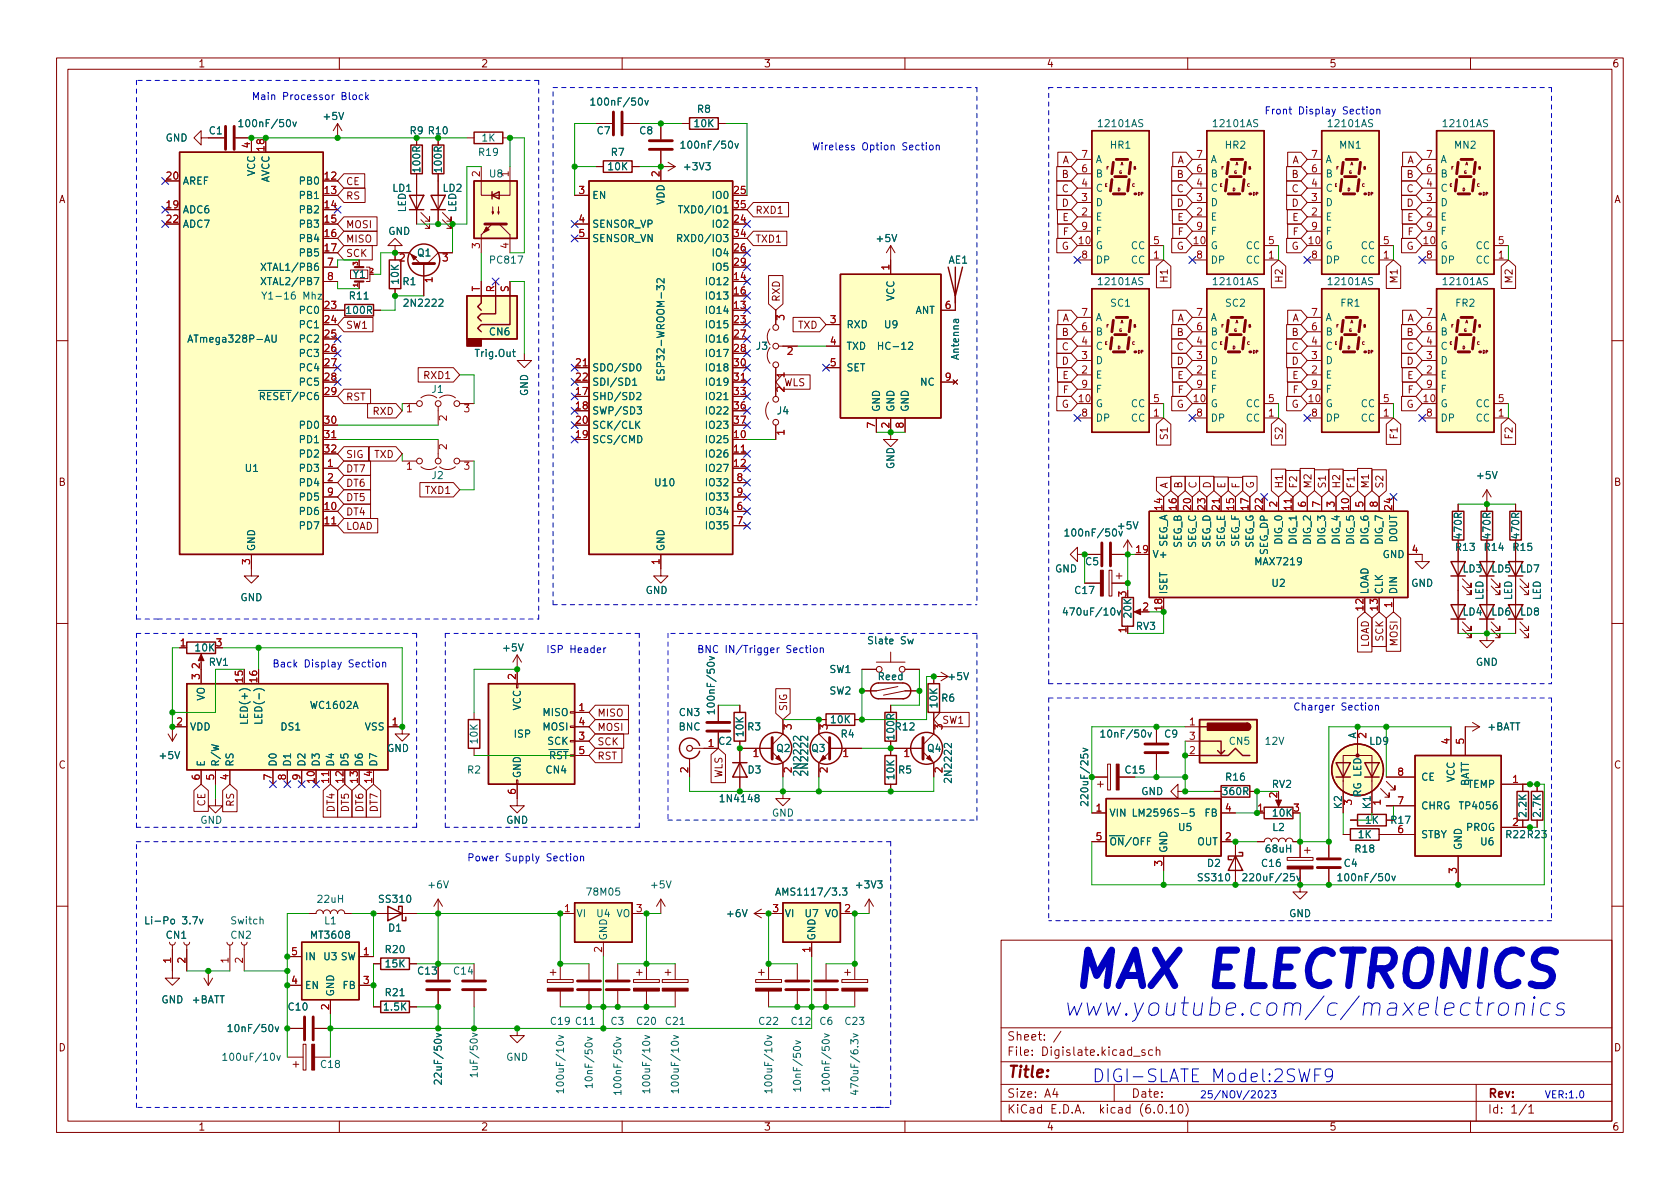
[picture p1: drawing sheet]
<svg xmlns="http://www.w3.org/2000/svg" width="297mm" height="210mm" viewBox="0 0 297 210" stroke-linecap="round" stroke-linejoin="round" font-family="sans-serif">
<defs><g id="words">
<text font-size="8.7" fill="#0000c2" x="189.2" y="174.6">MAX ELECTRONICS</text>
<text font-size="4.6" fill="#0000c2" x="188" y="179.7">www.youtube.com/c/maxelectronics</text>
<text font-size="3.2" fill="#0000c2" x="193" y="191.4">DIGI-SLATE Model:2SWF9</text>
<text font-size="2.8" fill="#840000" x="178" y="190.6">Title:</text>
<g font-size="2.1" fill="#840000">
<text x="178" y="184">Sheet: /</text>
<text x="178" y="186.7">File: Digislate.kicad_sch</text>
<text x="178" y="196.9">KiCad E.D.A. kicad (6.0.10)</text>
<text x="178" y="194.1">Size: A4</text>
<text x="200" y="194.1">Date:</text>
<text x="263" y="194.1">Rev:</text>
<text x="263" y="196.9">Id: 1/1</text>
</g>
<g font-size="1.8" fill="#840000">
<text x="35" y="11.9">1</text>
<text x="85" y="11.9">2</text>
<text x="135" y="11.9">3</text>
<text x="185" y="11.9">4</text>
<text x="235" y="11.9">5</text>
<text x="285" y="11.9">6</text>
<text x="105.6" y="23.7">C7</text>
<text x="187.8" y="28.9">A</text>
<text x="208.1" y="28.9">A</text>
<text x="228.4" y="28.9">A</text>
<text x="248.8" y="28.9">A</text>
<text x="10.3" y="35.9">A</text>
<text x="61.1" y="32.7">CE</text>
<text x="61.1" y="35.3">RS</text>
<text x="187.8" y="34">C</text>
<text x="187.8" y="31.5">B</text>
<text x="208.1" y="31.5">B</text>
<text x="208.1" y="34">C</text>
<text x="228.4" y="34">C</text>
<text x="228.4" y="31.5">B</text>
<text x="248.8" y="31.5">B</text>
<text x="248.8" y="34">C</text>
<text x="285.3" y="35.9">A</text>
<text x="61.1" y="40.3">MOSI</text>
<text x="133.5" y="37.8">RXD1</text>
<text x="187.8" y="36.5">D</text>
<text x="187.9" y="39.1">E</text>
<text x="188" y="41.6">F</text>
<text x="208.1" y="36.5">D</text>
<text x="208.2" y="39.1">E</text>
<text x="208.3" y="41.6">F</text>
<text x="228.4" y="36.5">D</text>
<text x="228.5" y="39.1">E</text>
<text x="228.6" y="41.6">F</text>
<text x="248.8" y="36.5">D</text>
<text x="248.9" y="39.1">E</text>
<text x="249" y="41.6">F</text>
<text x="61.1" y="45.4">SCK</text>
<text x="61.1" y="42.9">MISO</text>
<text x="133.5" y="42.9">TXD1</text>
<text x="187.7" y="44.2">G</text>
<text x="208" y="44.2">G</text>
<text x="228.3" y="44.2">G</text>
<text x="248.7" y="44.2">G</text>
<text x="137.9" y="53.4" transform="rotate(-90 137.9 53.4)">RXD</text>
<text x="206.5" y="49.7" transform="rotate(-90 206.5 49.7)">H1</text>
<text x="226.8" y="49.7" transform="rotate(-90 226.8 49.7)">H2</text>
<text x="247.1" y="49.9" transform="rotate(-90 247.1 49.9)">M1</text>
<text x="267.4" y="49.9" transform="rotate(-90 267.4 49.9)">M2</text>
<text x="61.1" y="58.1">SW1</text>
<text x="141.1" y="58.1">TXD</text>
<text x="187.8" y="59.4">B</text>
<text x="187.8" y="56.9">A</text>
<text x="208.1" y="56.9">A</text>
<text x="208.1" y="59.4">B</text>
<text x="228.4" y="59.4">B</text>
<text x="228.4" y="56.9">A</text>
<text x="248.8" y="56.9">A</text>
<text x="248.8" y="59.4">B</text>
<text x="187.8" y="61.9">C</text>
<text x="187.8" y="64.5">D</text>
<text x="208.1" y="64.5">D</text>
<text x="208.1" y="61.9">C</text>
<text x="228.4" y="61.9">C</text>
<text x="228.4" y="64.5">D</text>
<text x="248.8" y="64.5">D</text>
<text x="248.8" y="61.9">C</text>
<text x="61.1" y="70.8">RST</text>
<text x="75.1" y="67">RXD1</text>
<text x="138.6" y="68.3">WLS</text>
<text x="187.9" y="67">E</text>
<text x="188" y="69.6">F</text>
<text x="208.2" y="67">E</text>
<text x="208.3" y="69.6">F</text>
<text x="228.5" y="67">E</text>
<text x="228.6" y="69.6">F</text>
<text x="248.9" y="67">E</text>
<text x="249" y="69.6">F</text>
<text x="66" y="73.4">RXD</text>
<text x="187.7" y="72.1">G</text>
<text x="206.5" y="77.5" transform="rotate(-90 206.5 77.5)">S1</text>
<text x="208" y="72.1">G</text>
<text x="226.8" y="77.5" transform="rotate(-90 226.8 77.5)">S2</text>
<text x="228.3" y="72.1">G</text>
<text x="247.1" y="77.4" transform="rotate(-90 247.1 77.4)">F1</text>
<text x="248.7" y="72.1">G</text>
<text x="267.4" y="77.4" transform="rotate(-90 267.4 77.4)">F2</text>
<text x="61.1" y="81">SIG</text>
<text x="61.1" y="83.5">DT7</text>
<text x="66.2" y="81">TXD</text>
<text x="10.3" y="85.9">B</text>
<text x="61.1" y="88.6">DT5</text>
<text x="61.1" y="86.1">DT6</text>
<text x="75.3" y="87.3">TXD1</text>
<text x="206.5" y="86.4" transform="rotate(-90 206.5 86.4)">A</text>
<text x="209" y="86.4" transform="rotate(-90 209 86.4)">B</text>
<text x="211.5" y="86.4" transform="rotate(-90 211.5 86.4)">C</text>
<text x="214.1" y="86.4" transform="rotate(-90 214.1 86.4)">D</text>
<text x="216.6" y="86.4" transform="rotate(-90 216.6 86.4)">E</text>
<text x="219.2" y="86.4" transform="rotate(-90 219.2 86.4)">F</text>
<text x="221.7" y="86.4" transform="rotate(-90 221.7 86.4)">G</text>
<text x="226.8" y="86.4" transform="rotate(-90 226.8 86.4)">H1</text>
<text x="229.3" y="86.4" transform="rotate(-90 229.3 86.4)">F2</text>
<text x="231.9" y="86.4" transform="rotate(-90 231.9 86.4)">M2</text>
<text x="234.4" y="86.4" transform="rotate(-90 234.4 86.4)">S1</text>
<text x="236.9" y="86.4" transform="rotate(-90 236.9 86.4)">H2</text>
<text x="239.5" y="86.4" transform="rotate(-90 239.5 86.4)">F1</text>
<text x="242" y="86.4" transform="rotate(-90 242 86.4)">M1</text>
<text x="244.6" y="86.4" transform="rotate(-90 244.6 86.4)">S2</text>
<text x="285.3" y="85.9">B</text>
<text x="61.1" y="91.1">DT4</text>
<text x="61.1" y="93.7">LOAD</text>
<text x="192" y="99.9">C5</text>
<text x="244.6" y="113.4" transform="rotate(-90 244.6 113.4)">SCK</text>
<text x="242" y="114.6" transform="rotate(-90 242 114.6)">LOAD</text>
<text x="247.1" y="114.1" transform="rotate(-90 247.1 114.1)">MOSI</text>
<text x="139.2" y="125.8" transform="rotate(-90 139.2 125.8)">SIG</text>
<text x="105.6" y="131.8">SCK</text>
<text x="105.6" y="126.7">MISO</text>
<text x="105.6" y="129.2">MOSI</text>
<text x="166.5" y="128">SW1</text>
<text x="10.3" y="135.9">C</text>
<text x="105.6" y="134.3">RST</text>
<text x="127.7" y="137.7" transform="rotate(-90 127.7 137.7)">WLS</text>
<text x="285.3" y="135.9">C</text>
<text x="36.3" y="142.6" transform="rotate(-90 36.3 142.6)">CE</text>
<text x="41.4" y="142.6" transform="rotate(-90 41.4 142.6)">RS</text>
<text x="59.1" y="143.4" transform="rotate(-90 59.1 143.4)">DT4</text>
<text x="61.7" y="143.4" transform="rotate(-90 61.7 143.4)">DT5</text>
<text x="64.2" y="143.4" transform="rotate(-90 64.2 143.4)">DT6</text>
<text x="66.8" y="143.4" transform="rotate(-90 66.8 143.4)">DT7</text>
<text x="10.3" y="185.9">D</text>
<text x="285.3" y="185.9">D</text>
<text x="35" y="199.9">1</text>
<text x="85" y="199.9">2</text>
<text x="135" y="199.9">3</text>
<text x="185" y="199.9">4</text>
<text x="235" y="199.9">5</text>
<text x="285" y="199.9">6</text>
</g>
<g font-size="1.8" fill="#0000c2">
<text x="44.4" y="17.7">Main Processor Block</text>
<text x="223.5" y="20.2">Front Display Section</text>
<text x="143.5" y="26.6">Wireless Option Section</text>
<text x="50.7" y="118">Back Display Section</text>
<text x="96.5" y="115.5">ISP Header</text>
<text x="123.2" y="115.5">BNC IN/Trigger Section</text>
<text x="228.6" y="125.6">Charger Section</text>
<text x="82.5" y="152.3">Power Supply Section</text>
<text x="212.1" y="194.2">25/NOV/2023</text>
<text x="273" y="194.2">VER:1.0</text>
</g>
<g font-size="1.8" fill="#006464">
<text x="37" y="23.7">C1</text>
<text x="43" y="22.5">100nF/50v</text>
<text x="57.3" y="21.2">+5V</text>
<text x="72.5" y="23.7">R9 R10</text>
<text x="105.2" y="18.7">100nF/50v</text>
<text x="113.1" y="23.7">C8</text>
<text x="122.8" y="22.5">10K</text>
<text x="123.3" y="19.9">R8</text>
<text x="194.4" y="22.5">12101AS</text>
<text x="214.8" y="22.5">12101AS</text>
<text x="235.1" y="22.5">12101AS</text>
<text x="255.4" y="22.5">12101AS</text>
<text x="29.3" y="25">GND</text>
<text x="84.7" y="27.6">R19</text>
<text x="85.2" y="25">1K</text>
<text x="108.1" y="27.6">R7</text>
<text x="121.2" y="26.3">100nF/50v</text>
<text x="193.7" y="28.8">A</text>
<text x="196.4" y="26.3">HR1</text>
<text x="214" y="28.8">A</text>
<text x="216.7" y="26.3">HR2</text>
<text x="234.3" y="28.8">A</text>
<text x="236.9" y="26.3">MN1</text>
<text x="254.6" y="28.8">A</text>
<text x="257.2" y="26.3">MN2</text>
<text x="32.3" y="32.6">AREF</text>
<text x="45.1" y="31.2" transform="rotate(-90 45.1 31.2)">VCC</text>
<text x="47.6" y="32.4" transform="rotate(-90 47.6 32.4)">AVCC</text>
<text x="53.2" y="32.6">PB0</text>
<text x="53.2" y="35.2">PB1</text>
<text x="69.4" y="33.9">LD1</text>
<text x="74.3" y="30.3" transform="rotate(-90 74.3 30.3)">100R</text>
<text x="78.1" y="30.3" transform="rotate(-90 78.1 30.3)">100R</text>
<text x="78.3" y="33.9">LD2</text>
<text x="86.6" y="31.4">U8</text>
<text x="104.6" y="35.2">EN</text>
<text x="107.6" y="30.1">10K</text>
<text x="121.2" y="30.1">+3V3</text>
<text x="126.2" y="35.2">IO0</text>
<text x="193.7" y="33.9">C</text>
<text x="193.7" y="31.4">B</text>
<text x="214" y="33.9">C</text>
<text x="214" y="31.4">B</text>
<text x="234.3" y="33.9">C</text>
<text x="234.3" y="31.4">B</text>
<text x="254.6" y="33.9">C</text>
<text x="254.6" y="31.4">B</text>
<text x="32.3" y="37.7">ADC6</text>
<text x="32.3" y="40.3">ADC7</text>
<text x="53.2" y="37.7">PB2</text>
<text x="53.2" y="40.3">PB3</text>
<text x="68.6" y="41.5">GND</text>
<text x="71.8" y="37.6" transform="rotate(-90 71.8 37.6)">LED</text>
<text x="80.6" y="37.6" transform="rotate(-90 80.6 37.6)">LED</text>
<text x="104.6" y="40.3">SENSOR_VP</text>
<text x="117.5" y="36.2" transform="rotate(-90 117.5 36.2)">VDD</text>
<text x="121.2" y="37.7">TXD0/IO1</text>
<text x="126.2" y="40.3">IO2</text>
<text x="193.7" y="39">E</text>
<text x="193.7" y="36.4">D</text>
<text x="193.7" y="41.5">F</text>
<text x="214" y="39">E</text>
<text x="214" y="36.4">D</text>
<text x="214" y="41.5">F</text>
<text x="234.3" y="39">E</text>
<text x="234.3" y="36.4">D</text>
<text x="234.3" y="41.5">F</text>
<text x="254.6" y="39">E</text>
<text x="254.6" y="36.4">D</text>
<text x="254.6" y="41.5">F</text>
<text x="47.1" y="47.9">XTAL1/PB6</text>
<text x="53.2" y="42.8">PB4</text>
<text x="53.2" y="45.3">PB5</text>
<text x="73.8" y="45.3">Q1</text>
<text x="104.6" y="42.8">SENSOR_VN</text>
<text x="121" y="42.8">RXD0/IO3</text>
<text x="126.2" y="45.3">IO4</text>
<text x="126.2" y="47.9">IO5</text>
<text x="155.1" y="42.8">+5V</text>
<text x="167.7" y="46.6">AE1</text>
<text x="193.7" y="44.1">G</text>
<text x="193.7" y="46.6">DP</text>
<text x="200" y="46.6">CC</text>
<text x="200" y="44.1">CC</text>
<text x="214" y="44.1">G</text>
<text x="214" y="46.6">DP</text>
<text x="220.3" y="46.6">CC</text>
<text x="220.3" y="44.1">CC</text>
<text x="234.3" y="44.1">G</text>
<text x="234.3" y="46.6">DP</text>
<text x="240.7" y="46.6">CC</text>
<text x="240.7" y="44.1">CC</text>
<text x="254.6" y="44.1">G</text>
<text x="254.6" y="46.6">DP</text>
<text x="261" y="46.6">CC</text>
<text x="261" y="44.1">CC</text>
<text x="47.1" y="50.4">XTAL2/PB7</text>
<text x="47.3" y="53">Y1-16 Mhz</text>
<text x="61.9" y="53">R11</text>
<text x="62.5" y="49.1">Y1</text>
<text x="70.5" y="50.1" transform="rotate(-90 70.5 50.1)">10K</text>
<text x="71.3" y="50.4">R1</text>
<text x="125.2" y="50.4">IO12</text>
<text x="125.2" y="53">IO13</text>
<text x="158.1" y="53.3" transform="rotate(-90 158.1 53.3)">VCC</text>
<text x="194.4" y="50.4">12101AS</text>
<text x="214.8" y="50.4">12101AS</text>
<text x="235.1" y="50.4">12101AS</text>
<text x="255.4" y="50.4">12101AS</text>
<text x="53.2" y="55.5">PC0</text>
<text x="53.2" y="58">PC1</text>
<text x="61.4" y="55.5">100R</text>
<text x="71.8" y="54.2">2N2222</text>
<text x="86.6" y="59.3">CN6</text>
<text x="125.2" y="55.5">IO14</text>
<text x="125.2" y="58">IO15</text>
<text x="149.6" y="58">RXD</text>
<text x="156.4" y="58">U9</text>
<text x="161.7" y="55.5">ANT</text>
<text x="193.7" y="59.3">B</text>
<text x="193.7" y="56.8">A</text>
<text x="196.4" y="54.2">SC1</text>
<text x="214" y="59.3">B</text>
<text x="214" y="56.8">A</text>
<text x="216.7" y="54.2">SC2</text>
<text x="234.3" y="59.3">B</text>
<text x="234.3" y="56.8">A</text>
<text x="237.1" y="54.2">FR1</text>
<text x="254.6" y="59.3">B</text>
<text x="254.6" y="56.8">A</text>
<text x="257.4" y="54.2">FR2</text>
<text x="34" y="60.6">ATmega328P-AU</text>
<text x="53.2" y="60.6">PC2</text>
<text x="53.2" y="63.1">PC3</text>
<text x="53.2" y="65.7">PC4</text>
<text x="84.1" y="63.1">Trig.Out</text>
<text x="104.6" y="65.7">SDO/SD0</text>
<text x="125.2" y="60.6">IO16</text>
<text x="125.2" y="63.1">IO17</text>
<text x="125.2" y="65.7">IO18</text>
<text x="133.7" y="61.8">J3</text>
<text x="149.6" y="61.8">TXD</text>
<text x="149.6" y="65.7">SET</text>
<text x="155.8" y="61.8">HC-12</text>
<text x="169.5" y="63.5" transform="rotate(-90 169.5 63.5)">Antenna</text>
<text x="193.7" y="64.4">D</text>
<text x="193.7" y="61.8">C</text>
<text x="214" y="64.4">D</text>
<text x="214" y="61.8">C</text>
<text x="234.3" y="64.4">D</text>
<text x="234.3" y="61.8">C</text>
<text x="254.6" y="64.4">D</text>
<text x="254.6" y="61.8">C</text>
<text x="45.4" y="70.7">~{RESET}/PC6</text>
<text x="53.2" y="68.2">PC5</text>
<text x="76.4" y="69.5">J1</text>
<text x="93.3" y="70" transform="rotate(-90 93.3 70)">GND</text>
<text x="104.6" y="70.7">SHD/SD2</text>
<text x="104.6" y="68.2">SDI/SD1</text>
<text x="117.5" y="66.2" transform="rotate(-90 117.5 66.2)">ESP32-WROOM-32</text>
<text x="125.2" y="68.2">IO19</text>
<text x="125.2" y="70.7">IO21</text>
<text x="162.8" y="68.2">NC</text>
<text x="193.7" y="66.9">E</text>
<text x="193.7" y="69.5">F</text>
<text x="214" y="66.9">E</text>
<text x="214" y="69.5">F</text>
<text x="234.3" y="66.9">E</text>
<text x="234.3" y="69.5">F</text>
<text x="254.6" y="66.9">E</text>
<text x="254.6" y="69.5">F</text>
<text x="53.2" y="75.8">PD0</text>
<text x="104.6" y="73.3">SWP/SD3</text>
<text x="104.6" y="75.8">SCK/CLK</text>
<text x="125.2" y="73.3">IO22</text>
<text x="125.2" y="75.8">IO23</text>
<text x="137.4" y="73.3">J4</text>
<text x="155.6" y="72.9" transform="rotate(-90 155.6 72.9)">GND</text>
<text x="158.1" y="72.9" transform="rotate(-90 158.1 72.9)">GND</text>
<text x="160.7" y="72.9" transform="rotate(-90 160.7 72.9)">GND</text>
<text x="193.7" y="72">G</text>
<text x="193.7" y="74.5">DP</text>
<text x="200" y="74.5">CC</text>
<text x="200" y="72">CC</text>
<text x="214" y="72">G</text>
<text x="214" y="74.5">DP</text>
<text x="220.3" y="74.5">CC</text>
<text x="220.3" y="72">CC</text>
<text x="234.3" y="72">G</text>
<text x="234.3" y="74.5">DP</text>
<text x="240.7" y="74.5">CC</text>
<text x="240.7" y="72">CC</text>
<text x="254.6" y="72">G</text>
<text x="254.6" y="74.5">DP</text>
<text x="261" y="74.5">CC</text>
<text x="261" y="72">CC</text>
<text x="43.4" y="83.4">U1</text>
<text x="53.2" y="83.4">PD3</text>
<text x="53.2" y="78.4">PD1</text>
<text x="53.2" y="80.9">PD2</text>
<text x="104.6" y="78.4">SCS/CMD</text>
<text x="125.2" y="78.4">IO25</text>
<text x="125.2" y="80.9">IO26</text>
<text x="125.2" y="83.4">IO27</text>
<text x="158.1" y="83" transform="rotate(-90 158.1 83)">GND</text>
<text x="53.2" y="86">PD4</text>
<text x="53.2" y="88.5">PD5</text>
<text x="76.4" y="84.7">J2</text>
<text x="115.9" y="86">U10</text>
<text x="125.2" y="86">IO32</text>
<text x="125.2" y="88.5">IO33</text>
<text x="261.3" y="84.7">+5V</text>
<text x="53.2" y="91.1">PD6</text>
<text x="53.2" y="93.6">PD7</text>
<text x="125.2" y="91.1">IO34</text>
<text x="125.2" y="93.6">IO35</text>
<text x="189.1" y="94.9">100nF/50v</text>
<text x="197.8" y="93.6">+5V</text>
<text x="247" y="95.9" transform="rotate(-90 247 95.9)">DOUT</text>
<text x="258.4" y="95.1" transform="rotate(-90 258.4 95.1)">470R</text>
<text x="263.5" y="95.1" transform="rotate(-90 263.5 95.1)">470R</text>
<text x="268.6" y="95.1" transform="rotate(-90 268.6 95.1)">470R</text>
<text x="45.1" y="97.5" transform="rotate(-90 45.1 97.5)">GND</text>
<text x="117.5" y="97.5" transform="rotate(-90 117.5 97.5)">GND</text>
<text x="186.5" y="101.2">GND</text>
<text x="203.7" y="98.7">V+</text>
<text x="206.4" y="96.9" transform="rotate(-90 206.4 96.9)">SEG_A</text>
<text x="208.9" y="96.9" transform="rotate(-90 208.9 96.9)">SEG_B</text>
<text x="211.5" y="96.9" transform="rotate(-90 211.5 96.9)">SEG_C</text>
<text x="214" y="96.9" transform="rotate(-90 214 96.9)">SEG_D</text>
<text x="216.5" y="96.8" transform="rotate(-90 216.5 96.8)">SEG_E</text>
<text x="219.1" y="96.7" transform="rotate(-90 219.1 96.7)">SEG_F</text>
<text x="221.6" y="97" transform="rotate(-90 221.6 97)">SEG_G</text>
<text x="222.1" y="99.9">MAX7219</text>
<text x="224.2" y="98.1" transform="rotate(-90 224.2 98.1)">SEG_DP</text>
<text x="226.7" y="96" transform="rotate(-90 226.7 96)">DIG_0</text>
<text x="229.2" y="96" transform="rotate(-90 229.2 96)">DIG_1</text>
<text x="231.8" y="96" transform="rotate(-90 231.8 96)">DIG_2</text>
<text x="234.3" y="96" transform="rotate(-90 234.3 96)">DIG_3</text>
<text x="236.9" y="96" transform="rotate(-90 236.9 96)">DIG_4</text>
<text x="239.4" y="96" transform="rotate(-90 239.4 96)">DIG_5</text>
<text x="241.9" y="96" transform="rotate(-90 241.9 96)">DIG_6</text>
<text x="244.5" y="96" transform="rotate(-90 244.5 96)">DIG_7</text>
<text x="244.5" y="98.7">GND</text>
<text x="257.5" y="97.4">R13</text>
<text x="258.7" y="101.2">LD3</text>
<text x="262.5" y="97.4">R14</text>
<text x="263.8" y="101.2">LD5</text>
<text x="267.6" y="97.4">R15</text>
<text x="268.8" y="101.2">LD7</text>
<text x="42.5" y="106.3">GND</text>
<text x="114.1" y="105">GND</text>
<text x="190.1" y="105">C17</text>
<text x="206.4" y="105.2" transform="rotate(-90 206.4 105.2)">ISET</text>
<text x="224.9" y="103.8">U2</text>
<text x="241.9" y="105.2" transform="rotate(-90 241.9 105.2)">LOAD</text>
<text x="244.5" y="105.2" transform="rotate(-90 244.5 105.2)">CLK</text>
<text x="247" y="105.2" transform="rotate(-90 247 105.2)">DIN</text>
<text x="249.5" y="103.8">GND</text>
<text x="262.3" y="106.2" transform="rotate(-90 262.3 106.2)">LED</text>
<text x="267.3" y="106.2" transform="rotate(-90 267.3 106.2)">LED</text>
<text x="272.4" y="106.2" transform="rotate(-90 272.4 106.2)">LED</text>
<text x="153.8" y="113.9">Slate Sw</text>
<text x="188.8" y="108.8">470uF/10v</text>
<text x="200" y="109.2" transform="rotate(-90 200 109.2)">20K</text>
<text x="200.9" y="111.4">RV3</text>
<text x="258.7" y="108.8">LD4</text>
<text x="263.8" y="108.8">LD6</text>
<text x="268.8" y="108.8">LD8</text>
<text x="34.6" y="115.2">10K</text>
<text x="37" y="117.7">RV1</text>
<text x="89.1" y="115.2">+5V</text>
<text x="146.7" y="119">SW1</text>
<text x="260.9" y="117.7">GND</text>
<text x="36.2" y="124" transform="rotate(-90 36.2 124)">VO</text>
<text x="55" y="125.3">WC1602A</text>
<text x="92.1" y="125.6" transform="rotate(-90 92.1 125.6)">VCC</text>
<text x="126.4" y="125.5" transform="rotate(-90 126.4 125.5)">100nF/50v</text>
<text x="146.7" y="122.8">SW2</text>
<text x="155.3" y="120.3">Reed</text>
<text x="165.7" y="125.1" transform="rotate(-90 165.7 125.1)">10K</text>
<text x="166.5" y="124.1">R6</text>
<text x="167.8" y="120.3">+5V</text>
<text x="33.5" y="129.2">VDD</text>
<text x="43.8" y="127.2" transform="rotate(-90 43.8 127.2)">LED(+)</text>
<text x="46.4" y="126.7" transform="rotate(-90 46.4 126.7)">LED(-)</text>
<text x="49.7" y="129.2">DS1</text>
<text x="64.5" y="129.2">VSS</text>
<text x="84.5" y="131.4" transform="rotate(-90 84.5 131.4)">10K</text>
<text x="90.9" y="130.4">ISP</text>
<text x="96.1" y="126.6">MISO</text>
<text x="96.1" y="129.2">MOSI</text>
<text x="96.9" y="131.7">SCK</text>
<text x="120" y="129.2">BNC</text>
<text x="120.2" y="126.6">CN3</text>
<text x="127.1" y="131.7">C2</text>
<text x="131.4" y="130.1" transform="rotate(-90 131.4 130.1)">10K</text>
<text x="132.2" y="129.2">R3</text>
<text x="147" y="127.9">10K</text>
<text x="148.7" y="130.4">R4</text>
<text x="158.1" y="130.6" transform="rotate(-90 158.1 130.6)">100R</text>
<text x="158.4" y="129.2">R12</text>
<text x="195.3" y="130.4">10nF/50v</text>
<text x="205.9" y="130.4">C9</text>
<text x="217.4" y="131.7">CN5</text>
<text x="223.8" y="131.7">12V</text>
<text x="239.8" y="130.7" transform="rotate(-90 239.8 130.7)">A</text>
<text x="242.2" y="131.7">LD9</text>
<text x="263" y="129.2">+BATT</text>
<text x="28.4" y="134.2">+5V</text>
<text x="36.2" y="135.6" transform="rotate(-90 36.2 135.6)">E</text>
<text x="38.7" y="135.6" transform="rotate(-90 38.7 135.6)">R/W</text>
<text x="41.3" y="135.6" transform="rotate(-90 41.3 135.6)">RS</text>
<text x="48.9" y="135.6" transform="rotate(-90 48.9 135.6)">D0</text>
<text x="51.4" y="135.6" transform="rotate(-90 51.4 135.6)">D1</text>
<text x="54" y="135.6" transform="rotate(-90 54 135.6)">D2</text>
<text x="56.5" y="135.6" transform="rotate(-90 56.5 135.6)">D3</text>
<text x="59.1" y="135.6" transform="rotate(-90 59.1 135.6)">D4</text>
<text x="61.6" y="135.6" transform="rotate(-90 61.6 135.6)">D5</text>
<text x="64.1" y="135.6" transform="rotate(-90 64.1 135.6)">D6</text>
<text x="66.7" y="135.6" transform="rotate(-90 66.7 135.6)">D7</text>
<text x="68.4" y="133">GND</text>
<text x="82.7" y="136.8">R2</text>
<text x="92.1" y="137.7" transform="rotate(-90 92.1 137.7)">GND</text>
<text x="95.7" y="134.2">~{RST}</text>
<text x="96.6" y="136.8">CN4</text>
<text x="132.3" y="136.8">D3</text>
<text x="137.3" y="133">Q2</text>
<text x="141.6" y="136.7" transform="rotate(-90 141.6 136.7)">2N2222</text>
<text x="142.9" y="136.7" transform="rotate(-90 142.9 136.7)">2N2222</text>
<text x="143.5" y="133">Q3</text>
<text x="158.1" y="137.8" transform="rotate(-90 158.1 137.8)">10K</text>
<text x="158.9" y="136.8">R5</text>
<text x="164" y="133">Q4</text>
<text x="199" y="136.8">C15</text>
<text x="127.7" y="141.9">1N4148</text>
<text x="168.3" y="138" transform="rotate(-90 168.3 138)">2N2222</text>
<text x="192.4" y="141.7" transform="rotate(-90 192.4 141.7)">220uF/25v</text>
<text x="201.8" y="140.6">GND</text>
<text x="216.3" y="140.6">360R</text>
<text x="216.8" y="138">R16</text>
<text x="224.9" y="139.3">RV2</text>
<text x="237.2" y="143" transform="rotate(-90 237.2 143)">K2</text>
<text x="240.7" y="140.7" transform="rotate(-90 240.7 140.7)">RG LED</text>
<text x="242.3" y="143" transform="rotate(-90 242.3 143)">K1</text>
<text x="251.2" y="143.1">CHRG</text>
<text x="251.2" y="138">CE</text>
<text x="257.2" y="138.3" transform="rotate(-90 257.2 138.3)">VCC</text>
<text x="258.3" y="143.1">TP4056</text>
<text x="259.5" y="139.3">TEMP</text>
<text x="259.7" y="139.3" transform="rotate(-90 259.7 139.3)">BATT</text>
<text x="35.4" y="145.7">GND</text>
<text x="89.5" y="145.7">GND</text>
<text x="136.5" y="144.4">GND</text>
<text x="196.1" y="144.4">VIN</text>
<text x="196.1" y="149.5">~{ON}/OFF</text>
<text x="201.1" y="144.4">LM2596S-5</text>
<text x="208.4" y="146.9">U5</text>
<text x="211.7" y="149.5">OUT</text>
<text x="213" y="144.4">FB</text>
<text x="225" y="146.9">L2</text>
<text x="225.1" y="144.4">10K</text>
<text x="240.2" y="148.2">1K</text>
<text x="241.4" y="145.7">1K</text>
<text x="246" y="145.7">R17</text>
<text x="247.2" y="147.3">6</text>
<text x="251.2" y="148.2">STBY</text>
<text x="259.2" y="146.9">PROG</text>
<text x="261.8" y="149.5">U6</text>
<text x="266.3" y="148.2">R22 R23</text>
<text x="269.9" y="144.4" transform="rotate(-90 269.9 144.4)">2.2K</text>
<text x="272.4" y="144.4" transform="rotate(-90 272.4 144.4)">2.7K</text>
<text x="206.4" y="150.9" transform="rotate(-90 206.4 150.9)">GND</text>
<text x="212" y="155.8">SS310</text>
<text x="213.5" y="153.3">D2</text>
<text x="220.5" y="155.8">220uF/25v</text>
<text x="223.2" y="153.3">C16</text>
<text x="223.9" y="150.7">68uH</text>
<text x="237.3" y="155.8">100nF/50v</text>
<text x="237.7" y="153.3">C4</text>
<text x="239.7" y="150.7">R18</text>
<text x="258.4" y="150.4" transform="rotate(-90 258.4 150.4)">GND</text>
<text x="56.3" y="159.6">22uH</text>
<text x="67.2" y="159.6">SS310</text>
<text x="75.9" y="157.1">+6V</text>
<text x="104" y="158.4">78M05</text>
<text x="115.2" y="157.1">+5V</text>
<text x="138.1" y="158.4">AMS1117/3.3</text>
<text x="151.6" y="157.1">+3V3</text>
<text x="26.6" y="163.4">Li-Po 3.7v</text>
<text x="29.4" y="166">CN1</text>
<text x="40.9" y="166">CN2</text>
<text x="40.9" y="163.4">Switch</text>
<text x="55.2" y="166">MT3608</text>
<text x="57.4" y="163.4">L1</text>
<text x="68.7" y="164.7">D1</text>
<text x="101.9" y="162.2">VI</text>
<text x="105.5" y="162.2">U4 VO</text>
<text x="107.3" y="166.4" transform="rotate(-90 107.3 166.4)">GND</text>
<text x="128.7" y="162.2">+6V</text>
<text x="138.7" y="162.2">VI</text>
<text x="142.4" y="162.2">U7 VO</text>
<text x="144.1" y="166.4" transform="rotate(-90 144.1 166.4)">GND</text>
<text x="227.9" y="162.2">GND</text>
<text x="53.8" y="169.8">IN</text>
<text x="57.3" y="169.8">U3 SW</text>
<text x="68.2" y="168.5">R20</text>
<text x="68.2" y="171.1">15K</text>
<text x="74" y="172.3">C13</text>
<text x="80.3" y="172.3">C14</text>
<text x="28.5" y="177.4">GND</text>
<text x="34" y="177.4">+BATT</text>
<text x="51.1" y="178.7">C10</text>
<text x="53.8" y="174.9">EN</text>
<text x="59.1" y="176.3" transform="rotate(-90 59.1 176.3)">GND</text>
<text x="60.6" y="174.9">FB</text>
<text x="68" y="178.7">1.5K</text>
<text x="68.2" y="176.1">R21</text>
<text x="41" y="182.5">10nF/50v</text>
<text x="97.4" y="181.2">C19 C11</text>
<text x="108" y="181.2">C3</text>
<text x="112.7" y="181.2">C20</text>
<text x="117.8" y="181.2">C21</text>
<text x="134.3" y="181.2">C22</text>
<text x="140" y="181.2">C12</text>
<text x="145" y="181.2">C6</text>
<text x="149.5" y="181.2">C23</text>
<text x="40.2" y="187.6">100uF/10v</text>
<text x="56.8" y="188.8">C18</text>
<text x="78.1" y="191" transform="rotate(-90 78.1 191)">22uF/50v</text>
<text x="84.5" y="189.9" transform="rotate(-90 84.5 189.9)">1uF/50v</text>
<text x="89.5" y="187.6">GND</text>
<text x="104.8" y="191.7" transform="rotate(-90 104.8 191.7)">10nF/50v</text>
<text x="99.7" y="192.5" transform="rotate(-90 99.7 192.5)">100uF/10v</text>
<text x="109.9" y="192.8" transform="rotate(-90 109.9 192.8)">100nF/50v</text>
<text x="114.9" y="192.5" transform="rotate(-90 114.9 192.5)">100uF/10v</text>
<text x="120" y="192.5" transform="rotate(-90 120 192.5)">100uF/10v</text>
<text x="136.5" y="192.5" transform="rotate(-90 136.5 192.5)">100uF/10v</text>
<text x="141.6" y="192.3" transform="rotate(-90 141.6 192.3)">10nF/50v</text>
<text x="146.7" y="192.2" transform="rotate(-90 146.7 192.2)">100nF/50v</text>
<text x="151.8" y="192.7" transform="rotate(-90 151.8 192.7)">470uF/6.3v</text>
</g>
<g font-size="1.8" fill="#a90000">
<text x="44.2" y="26.1" transform="rotate(-90 44.2 26.1)">4</text>
<text x="46.7" y="26.6" transform="rotate(-90 46.7 26.6)">18</text>
<text x="191.3" y="27.9">7</text>
<text x="211.6" y="27.9">7</text>
<text x="231.9" y="27.9">7</text>
<text x="252.2" y="27.9">7</text>
<text x="29.5" y="31.7">20</text>
<text x="57.4" y="31.7">12</text>
<text x="57.4" y="34.3">13</text>
<text x="84.8" y="31.2" transform="rotate(-90 84.8 31.2)">2</text>
<text x="89.9" y="31.2" transform="rotate(-90 89.9 31.2)">1</text>
<text x="102.4" y="34.3">3</text>
<text x="116.6" y="31.2" transform="rotate(-90 116.6 31.2)">2</text>
<text x="129.8" y="34.3">25</text>
<text x="191.3" y="35.6">3</text>
<text x="191.3" y="33">4</text>
<text x="191.3" y="30.5">6</text>
<text x="211.6" y="35.6">3</text>
<text x="211.6" y="33">4</text>
<text x="211.6" y="30.5">6</text>
<text x="231.9" y="35.6">3</text>
<text x="231.9" y="33">4</text>
<text x="231.9" y="30.5">6</text>
<text x="252.2" y="35.6">3</text>
<text x="252.2" y="33">4</text>
<text x="252.2" y="30.5">6</text>
<text x="29.5" y="36.8">19</text>
<text x="29.5" y="39.4">22</text>
<text x="57.4" y="36.8">14</text>
<text x="57.4" y="39.4">15</text>
<text x="57.4" y="41.9">16</text>
<text x="102.4" y="39.4">4</text>
<text x="102.4" y="41.9">5</text>
<text x="129.8" y="39.4">24</text>
<text x="129.8" y="41.9">34</text>
<text x="129.8" y="36.8">35</text>
<text x="191.3" y="38.1">2</text>
<text x="191.3" y="40.6">9</text>
<text x="211.6" y="38.1">2</text>
<text x="211.6" y="40.6">9</text>
<text x="231.9" y="38.1">2</text>
<text x="231.9" y="40.6">9</text>
<text x="252.2" y="38.1">2</text>
<text x="252.2" y="40.6">9</text>
<text x="57.4" y="44.4">17</text>
<text x="57.9" y="47">7</text>
<text x="70.6" y="46.2">2</text>
<text x="78.2" y="46.2">3</text>
<text x="84.8" y="43.9" transform="rotate(-90 84.8 43.9)">3</text>
<text x="89.9" y="43.9" transform="rotate(-90 89.9 43.9)">4</text>
<text x="129.8" y="44.4">26</text>
<text x="129.8" y="47">29</text>
<text x="157.2" y="47.7" transform="rotate(-90 157.2 47.7)">1</text>
<text x="190.8" y="43.2">10</text>
<text x="191.3" y="45.7">8</text>
<text x="204" y="45.7">1</text>
<text x="204" y="43.2">5</text>
<text x="211.1" y="43.2">10</text>
<text x="211.6" y="45.7">8</text>
<text x="224.3" y="45.7">1</text>
<text x="224.3" y="43.2">5</text>
<text x="231.4" y="43.2">10</text>
<text x="231.9" y="45.7">8</text>
<text x="244.6" y="45.7">1</text>
<text x="244.6" y="43.2">5</text>
<text x="251.7" y="43.2">10</text>
<text x="252.2" y="45.7">8</text>
<text x="264.9" y="45.7">1</text>
<text x="264.9" y="43.2">5</text>
<text x="57.9" y="49.5">8</text>
<text x="76.5" y="50" transform="rotate(-90 76.5 50)">1</text>
<text x="84.8" y="51.6" transform="rotate(-90 84.8 51.6)">T</text>
<text x="87.4" y="51.7" transform="rotate(-90 87.4 51.7)">R</text>
<text x="89.9" y="51.6" transform="rotate(-90 89.9 51.6)">S</text>
<text x="129.8" y="49.5">14</text>
<text x="129.8" y="52.1">16</text>
<text x="57.4" y="54.6">23</text>
<text x="57.4" y="57.1">24</text>
<text x="57.4" y="59.7">25</text>
<text x="129.8" y="54.6">13</text>
<text x="129.8" y="57.1">23</text>
<text x="129.8" y="59.7">27</text>
<text x="138.7" y="56.6" transform="rotate(-90 138.7 56.6)">3</text>
<text x="146.8" y="57.1">3</text>
<text x="167.1" y="54.6">6</text>
<text x="191.3" y="58.4">6</text>
<text x="191.3" y="55.9">7</text>
<text x="211.6" y="58.4">6</text>
<text x="211.6" y="55.9">7</text>
<text x="231.9" y="58.4">6</text>
<text x="231.9" y="55.9">7</text>
<text x="252.2" y="58.4">6</text>
<text x="252.2" y="55.9">7</text>
<text x="57.4" y="62.2">26</text>
<text x="57.4" y="64.8">27</text>
<text x="101.9" y="64.8">21</text>
<text x="129.8" y="62.2">28</text>
<text x="129.8" y="64.8">30</text>
<text x="139.2" y="62.7">2</text>
<text x="146.8" y="61">4</text>
<text x="146.8" y="64.8">5</text>
<text x="191.3" y="63.5">3</text>
<text x="191.3" y="61">4</text>
<text x="211.6" y="63.5">3</text>
<text x="211.6" y="61">4</text>
<text x="231.9" y="63.5">3</text>
<text x="231.9" y="61">4</text>
<text x="252.2" y="63.5">3</text>
<text x="252.2" y="61">4</text>
<text x="57.4" y="67.3">28</text>
<text x="57.4" y="69.8">29</text>
<text x="101.9" y="69.8">17</text>
<text x="101.9" y="67.3">22</text>
<text x="129.8" y="67.3">31</text>
<text x="129.8" y="69.8">33</text>
<text x="138.7" y="69.3" transform="rotate(-90 138.7 69.3)">2</text>
<text x="138.7" y="66.8" transform="rotate(-90 138.7 66.8)">1</text>
<text x="167.1" y="67.3">9</text>
<text x="190.8" y="71.1">10</text>
<text x="191.3" y="66">2</text>
<text x="191.3" y="68.6">9</text>
<text x="204" y="71.1">5</text>
<text x="211.1" y="71.1">10</text>
<text x="211.6" y="66">2</text>
<text x="211.6" y="68.6">9</text>
<text x="224.3" y="71.1">5</text>
<text x="231.4" y="71.1">10</text>
<text x="231.9" y="66">2</text>
<text x="231.9" y="68.6">9</text>
<text x="244.6" y="71.1">5</text>
<text x="251.7" y="71.1">10</text>
<text x="252.2" y="66">2</text>
<text x="252.2" y="68.6">9</text>
<text x="264.9" y="71.1">5</text>
<text x="57.4" y="74.9">30</text>
<text x="57.4" y="77.5">31</text>
<text x="71.9" y="72.9">1</text>
<text x="79" y="74.4" transform="rotate(-90 79 74.4)">2</text>
<text x="82.1" y="72.9">3</text>
<text x="101.9" y="72.4">18</text>
<text x="101.9" y="77.5">19</text>
<text x="101.9" y="74.9">20</text>
<text x="129.8" y="77.5">10</text>
<text x="129.8" y="72.4">36</text>
<text x="129.8" y="74.9">37</text>
<text x="138.7" y="76.9" transform="rotate(-90 138.7 76.9)">1</text>
<text x="154.7" y="75.7" transform="rotate(-90 154.7 75.7)">7</text>
<text x="157.2" y="75.7" transform="rotate(-90 157.2 75.7)">2</text>
<text x="159.8" y="75.7" transform="rotate(-90 159.8 75.7)">8</text>
<text x="191.3" y="73.7">8</text>
<text x="204" y="73.7">1</text>
<text x="211.6" y="73.7">8</text>
<text x="224.3" y="73.7">1</text>
<text x="231.9" y="73.7">8</text>
<text x="244.6" y="73.7">1</text>
<text x="252.2" y="73.7">8</text>
<text x="264.9" y="73.7">1</text>
<text x="57.4" y="80">32</text>
<text x="57.9" y="82.5">1</text>
<text x="71.9" y="83.1">1</text>
<text x="79" y="79.5" transform="rotate(-90 79 79.5)">2</text>
<text x="82.1" y="83.1">3</text>
<text x="129.8" y="80">11</text>
<text x="129.8" y="82.5">12</text>
<text x="57.9" y="85.1">2</text>
<text x="57.9" y="87.6">9</text>
<text x="130.3" y="85.1">8</text>
<text x="130.3" y="87.6">9</text>
<text x="225.8" y="89.6" transform="rotate(-90 225.8 89.6)">2</text>
<text x="230.9" y="89.6" transform="rotate(-90 230.9 89.6)">6</text>
<text x="233.4" y="89.6" transform="rotate(-90 233.4 89.6)">7</text>
<text x="236" y="89.6" transform="rotate(-90 236 89.6)">3</text>
<text x="241" y="89.6" transform="rotate(-90 241 89.6)">5</text>
<text x="243.6" y="89.6" transform="rotate(-90 243.6 89.6)">8</text>
<text x="57.4" y="90.2">10</text>
<text x="57.4" y="92.7">11</text>
<text x="130.3" y="90.2">6</text>
<text x="130.3" y="92.7">7</text>
<text x="205.5" y="90.1" transform="rotate(-90 205.5 90.1)">14</text>
<text x="208" y="90.1" transform="rotate(-90 208 90.1)">16</text>
<text x="210.6" y="90.1" transform="rotate(-90 210.6 90.1)">20</text>
<text x="213.1" y="90.1" transform="rotate(-90 213.1 90.1)">23</text>
<text x="215.6" y="90.1" transform="rotate(-90 215.6 90.1)">21</text>
<text x="218.2" y="90.1" transform="rotate(-90 218.2 90.1)">15</text>
<text x="220.7" y="90.1" transform="rotate(-90 220.7 90.1)">17</text>
<text x="223.3" y="90.1" transform="rotate(-90 223.3 90.1)">22</text>
<text x="228.3" y="90.1" transform="rotate(-90 228.3 90.1)">11</text>
<text x="238.5" y="90.1" transform="rotate(-90 238.5 90.1)">10</text>
<text x="246.1" y="90.1" transform="rotate(-90 246.1 90.1)">24</text>
<text x="44.2" y="99.8" transform="rotate(-90 44.2 99.8)">3</text>
<text x="116.6" y="99.8" transform="rotate(-90 116.6 99.8)">1</text>
<text x="200.9" y="97.8">19</text>
<text x="249.7" y="97.8">4</text>
<text x="199.1" y="105.5" transform="rotate(-90 199.1 105.5)">3</text>
<text x="202.1" y="107.9">2</text>
<text x="205.5" y="107.9" transform="rotate(-90 205.5 107.9)">18</text>
<text x="241" y="107.9" transform="rotate(-90 241 107.9)">12</text>
<text x="243.6" y="107.9" transform="rotate(-90 243.6 107.9)">13</text>
<text x="246.1" y="107.4" transform="rotate(-90 246.1 107.4)">1</text>
<text x="199.1" y="111.9" transform="rotate(-90 199.1 111.9)">1</text>
<text x="31.9" y="114.3">1</text>
<text x="35.3" y="118.2" transform="rotate(-90 35.3 118.2)">2</text>
<text x="38.2" y="114.3">3</text>
<text x="35.3" y="120.1" transform="rotate(-90 35.3 120.1)">3</text>
<text x="42.9" y="120.6" transform="rotate(-90 42.9 120.6)">15</text>
<text x="45.5" y="120.6" transform="rotate(-90 45.5 120.6)">16</text>
<text x="91.2" y="120.1" transform="rotate(-90 91.2 120.1)">2</text>
<text x="102.4" y="125.7">1</text>
<text x="31.3" y="128.3">2</text>
<text x="69.4" y="128.3">1</text>
<text x="102.4" y="130.8">3</text>
<text x="102.4" y="128.3">4</text>
<text x="140" y="129" transform="rotate(-90 140 129)">3</text>
<text x="146.3" y="129" transform="rotate(-90 146.3 129)">3</text>
<text x="166.6" y="129" transform="rotate(-90 166.6 129)">3</text>
<text x="210.3" y="128.3">1</text>
<text x="210.3" y="130.8">3</text>
<text x="241.6" y="130.5" transform="rotate(-90 241.6 130.5)">2</text>
<text x="256.3" y="131.6" transform="rotate(-90 256.3 131.6)">4</text>
<text x="258.8" y="131.6" transform="rotate(-90 258.8 131.6)">5</text>
<text x="35.3" y="137.9" transform="rotate(-90 35.3 137.9)">6</text>
<text x="37.8" y="137.9" transform="rotate(-90 37.8 137.9)">5</text>
<text x="40.4" y="137.9" transform="rotate(-90 40.4 137.9)">4</text>
<text x="48" y="137.9" transform="rotate(-90 48 137.9)">7</text>
<text x="50.5" y="137.9" transform="rotate(-90 50.5 137.9)">8</text>
<text x="53.1" y="137.9" transform="rotate(-90 53.1 137.9)">9</text>
<text x="102.4" y="133.3">5</text>
<text x="121.7" y="136.6" transform="rotate(-90 121.7 136.6)">2</text>
<text x="125.2" y="132.1">1</text>
<text x="133.2" y="133.9">1</text>
<text x="140" y="136.6" transform="rotate(-90 140 136.6)">2</text>
<text x="146.3" y="136.6" transform="rotate(-90 146.3 136.6)">2</text>
<text x="149.1" y="133.9">1</text>
<text x="159.8" y="133.9">1</text>
<text x="166.6" y="136.6" transform="rotate(-90 166.6 136.6)">2</text>
<text x="210.3" y="133.3">2</text>
<text x="247.2" y="137.2">8</text>
<text x="55.6" y="138.4" transform="rotate(-90 55.6 138.4)">10</text>
<text x="58.2" y="138.4" transform="rotate(-90 58.2 138.4)">11</text>
<text x="60.7" y="138.4" transform="rotate(-90 60.7 138.4)">12</text>
<text x="63.2" y="138.4" transform="rotate(-90 63.2 138.4)">13</text>
<text x="65.8" y="138.4" transform="rotate(-90 65.8 138.4)">14</text>
<text x="91.2" y="140.4" transform="rotate(-90 91.2 140.4)">6</text>
<text x="193.8" y="143.5">1</text>
<text x="216.7" y="143.5">4</text>
<text x="222.4" y="143.5">1</text>
<text x="225.8" y="141.1" transform="rotate(-90 225.8 141.1)">2</text>
<text x="228.7" y="143.5">3</text>
<text x="239" y="142.3" transform="rotate(-90 239 142.3)">3</text>
<text x="244.1" y="142.3" transform="rotate(-90 244.1 142.3)">1</text>
<text x="247.2" y="142.2">7</text>
<text x="267.5" y="138.4">1</text>
<text x="193.8" y="148.6">5</text>
<text x="216.7" y="148.6">2</text>
<text x="267.5" y="146">2</text>
<text x="205.5" y="153.1" transform="rotate(-90 205.5 153.1)">3</text>
<text x="257.6" y="154.4" transform="rotate(-90 257.6 154.4)">3</text>
<text x="99.8" y="161.3">1</text>
<text x="112.5" y="161.3">3</text>
<text x="136.7" y="161.3">3</text>
<text x="149.4" y="161.3">2</text>
<text x="30.2" y="170.3" transform="rotate(-90 30.2 170.3)">1</text>
<text x="32.8" y="170.3" transform="rotate(-90 32.8 170.3)">2</text>
<text x="40.4" y="170.3" transform="rotate(-90 40.4 170.3)">1</text>
<text x="42.9" y="170.3" transform="rotate(-90 42.9 170.3)">2</text>
<text x="51.6" y="174">4</text>
<text x="51.6" y="168.9">5</text>
<text x="64.3" y="168.9">1</text>
<text x="64.3" y="174">3</text>
<text x="106.4" y="168.4" transform="rotate(-90 106.4 168.4)">2</text>
<text x="143.3" y="168.4" transform="rotate(-90 143.3 168.4)">1</text>
<text x="58.2" y="178.5" transform="rotate(-90 58.2 178.5)">2</text>
</g>
<text font-size="1.8" fill="#009600" x="86.8" y="46.6">PC817</text>
<g font-size="1.1" fill="#a90000">
<text x="63.2" y="46.9" transform="rotate(-90 63.2 46.9)">3</text>
<text x="63.2" y="50.7" transform="rotate(-90 63.2 50.7)">1</text>
<text x="65.4" y="48.3">2</text>
</g>
<g font-size=".7" fill="#840000">
<text x="195.6" y="30">F</text>
<text x="198.1" y="29.2">A</text>
<text x="200.4" y="30">B</text>
<text x="215.9" y="30">F</text>
<text x="218.4" y="29.2">A</text>
<text x="220.7" y="30">B</text>
<text x="236.3" y="30">F</text>
<text x="238.8" y="29.2">A</text>
<text x="241" y="30">B</text>
<text x="256.6" y="30">F</text>
<text x="259.1" y="29.2">A</text>
<text x="261.4" y="30">B</text>
<text x="195.3" y="33">E</text>
<text x="197.6" y="33.8">D</text>
<text x="197.8" y="30.7">G</text>
<text x="200.2" y="33">C</text>
<text x="201.2" y="34.5">DP</text>
<text x="215.7" y="33">E</text>
<text x="217.9" y="33.8">D</text>
<text x="218.2" y="30.7">G</text>
<text x="220.5" y="33">C</text>
<text x="221.5" y="34.5">DP</text>
<text x="236" y="33">E</text>
<text x="238.3" y="33.8">D</text>
<text x="238.5" y="30.7">G</text>
<text x="240.8" y="33">C</text>
<text x="241.8" y="34.5">DP</text>
<text x="256.3" y="33">E</text>
<text x="258.6" y="33.8">D</text>
<text x="258.8" y="30.7">G</text>
<text x="261.1" y="33">C</text>
<text x="262.1" y="34.5">DP</text>
<text x="195.6" y="57.9">F</text>
<text x="197.8" y="58.7">G</text>
<text x="198.1" y="57.1">A</text>
<text x="200.4" y="57.9">B</text>
<text x="215.9" y="57.9">F</text>
<text x="218.2" y="58.7">G</text>
<text x="218.4" y="57.1">A</text>
<text x="220.7" y="57.9">B</text>
<text x="236.3" y="57.9">F</text>
<text x="238.5" y="58.7">G</text>
<text x="238.8" y="57.1">A</text>
<text x="241" y="57.9">B</text>
<text x="256.6" y="57.9">F</text>
<text x="258.8" y="58.7">G</text>
<text x="259.1" y="57.1">A</text>
<text x="261.4" y="57.9">B</text>
<text x="195.3" y="61">E</text>
<text x="197.6" y="61.7">D</text>
<text x="200.2" y="61">C</text>
<text x="201.2" y="62.5">DP</text>
<text x="215.7" y="61">E</text>
<text x="217.9" y="61.7">D</text>
<text x="220.5" y="61">C</text>
<text x="221.5" y="62.5">DP</text>
<text x="236" y="61">E</text>
<text x="238.3" y="61.7">D</text>
<text x="240.8" y="61">C</text>
<text x="241.8" y="62.5">DP</text>
<text x="256.3" y="61">E</text>
<text x="258.6" y="61.7">D</text>
<text x="261.1" y="61">C</text>
<text x="262.1" y="62.5">DP</text>
</g>
</g></defs>
<g fill="none" stroke="#840000" stroke-width=".18">
<path d="M10 10.2h277v190.1h-277zM12 12.2h273v186.1h-273zM60 10.2v2M110 10.2v2M160 10.2v2M210 10.2v2M260 10.2v2M82.5 24.4h1.3M88.9 24.4h1.3M85.1 49.8v2.5M87.6 49.8v2.5M90.2 49.8v2.5"/>
<path d="M146 57.4h2.6M157.5 46v2.5M168.9 52.3v2.6h-2.5M10 60.2h2M92.7 62.5v1.2h1.3l-1.3 1.3-1.3-1.3h1.3M135.9 71.1a2.54 2.54 0 0 0 0 3.1M137.2 67.6v2.5M137.2 75.2v2.5M146 61.2h2.6M146 65h2.6M154.9 73.9v2.5M157.5 73.9v2.5"/>
<path d="M160 73.9v2.5M166.4 67.6h2.5M168.5 67.2l.8 .7M169.3 67.2l-.8 .7M285 60.2h2M257.8 96.8v15.2M262.9 96.8v15.2M268 96.8v7.6M10 110.2h2M91.4 115.8l-.7 1.3M91.4 115.8v2.6M91.4 115.8l.8 1.3"/>
<path d="M116.8 100.6v1.2h1.3l-1.3 1.3-1.2-1.3h1.2M258.6 111.2l1.5 1.6v-.8v.8h-.8M258.6 110l1.5 1.5v-.8v.8h-.8M258.6 103.6l1.5 1.6v-.8v.8h-.8M258.6 102.4l1.5 1.5v-.8v.8h-.8M263.7 111.2l1.5 1.6v-.8v.8h-.8M263.7 110l1.5 1.5v-.8v.8h-.8M263.7 103.6l1.5 1.6v-.8v.8h-.8M263.7 102.4l1.5 1.5v-.8v.8h-.8M268.7 103.6l1.6 1.6v-.8v.8h-.8M268.7 102.4l1.6 1.5v-.8v.8h-.8M285 110.2h2"/>
<path d="M237.5 138.2v-4.6h5.1v4.6M237.5 138v5.8M240 128.5v5.1M242.6 138v5.8M244.1 139.4l1.5 1.6v-.8v.8h-.7M245.1 138.2l1.5 1.5v-.8v.8h-.7M259.1 128.5h2.5M260.3 127.8l1.3 .7M261.6 128.5l-1.3 .8M237.5 147.6h1.3M238.8 145h1.2M243.8 147.6h1.3"/>
<path d="M245.1 145h1.3M10 160.2h2M177 166.3h108v32h-108zM285 160.2h2M60 198.3v2M110 198.3v2M160 198.3v2M177 194.8h108M177 191.8h108M177 187.8h108M177 181.8h108M186.5 192.5l-.4 1h1"/>
<path d="M186.9 193v1M187.6 182.4l-1.3 1.9M197 191.8v3M200.4 186.8h1.2M202.4 185.7l-.3-.1-.2 .2v.3l.5 .1v.4h-.5M203.8 185.7l-.4-.1-.3 .3v.4l.1 .3h.6M204.4 185.8l.2-.2 .4 .1 .1 .9M204.4 185.1v1.5M204.9 195.4l.2-.1a.81 .81 0 0 1 .6 .7 .81 .81 0 0 1-.3 .8h-.2a.81 .81 0 0 1-.6-.6 .81 .81 0 0 1 .3-.8zM206.2 196.7v.1M206.9 195.8l.4-.5v1.5M206.9 196.8h.8"/>
<path d="M208.5 195.4l.1-.1a.81 .81 0 0 1 .6 .7 .81 .81 0 0 1-.3 .8h-.1a.81 .81 0 0 1-.6-.6 .81 .81 0 0 1 .3-.8zM209.6 195.1a1.72 1.72 0 0 1 0 2.3M210 198.3v2M260 198.3v2M261 191.8v6.5M269.9 195.3l-1.3 1.9M270.3 195.8l.4-.5v1.5M270.3 196.8h.9"/>
<circle cx="137.2" cy="74.7" r=".51"/>
<circle cx="137.2" cy="70.6" r=".51"/>
</g>
<g fill="none" stroke="#840000" stroke-width=".25">
<path d="M83.8 23.4h5.1v2h-5.1zM82.5 52.3h8.9v7.6h-8.9zM85.1 52.3v1.3l-.6 .6 .6 .7M87.6 52.3v3.2h-2.5l-.6 .6 .6 .7M90.2 52.3v5.1h-5.1l-.6 .6 .6 .7M148.6 48.5h17.8v25.4h-17.8zM167.6 47.2l1.3 5.1 1.3-5.1M168.9 47.2v6.4M193 51h10.2v25.4h-10.2zM256.5 99.3h2.6l-1.3 2.5zM261.6 99.3h2.6l-1.3 2.5zM266.7 99.3h2.5l-1.2 2.5z"/>
<path d="M256.5 106.9h2.6l-1.3 2.6zM256.5 109.5h2.6M256.5 101.8h2.6M261.6 106.9h2.6l-1.3 2.6zM261.6 109.5h2.6M261.6 101.8h2.6M266.7 101.8h2.5M236.2 134.9h2.6l-1.3 2.5zM236.2 137.4h2.6M241.3 134.9h2.5l-1.2 2.5zM241.3 137.4h2.5M238.8 146.6h5v2h-5z"/>
<path d="M240 144h5.1v2h-5.1z"/>
<circle cx="240" cy="136.1" r="4.6"/>
</g>
<g fill="#ffffc2" stroke="#ffffc2" stroke-width=".18">
<path d="M148.6 48.5h17.8v25.4h-17.8z"/>
<path d="M82.5 52.3h8.9v7.6h-8.9z"/>
<path d="M193 51h10.2v25.4h-10.2z"/>
<circle cx="240" cy="136.1" r="4.6"/>
</g>
<circle cx="240" cy="133.6" r=".28" fill="#840000" stroke="#840000" stroke-width=".18"/>
<path d="M82.5 59.9h2.6v1.3h-2.6z" fill="#840000" stroke="#840000" stroke-width=".25"/>
<path d="M90.6 62.2h.5M90.8 61.8v1.1l.3 .2" fill="none" stroke="#006464" stroke-width=".18"/>
<path d="M196.6 59.7l-.3 2M196.8 56.6l-.2 2.1M197.1 59.2h2M197.4 56.1h2M199.6 59.7l-.2 2M199.9 56.6l-.3 2.1M196.8 62.2h2.1" fill="none" stroke="#840000" stroke-width=".51"/>
<circle cx="200.7" cy="62.2" r=".25" fill="#840000"/>
<g fill="none" stroke="#840000" stroke-width=".18">
<path d="M35.6 24.4v-1.3l-1.3 1.3 1.3 1.2v-1.2h4M41.7 24.4h2.7M59.7 21.8l-.8 1.3M59.7 21.8v2.6M59.7 21.8l.8 1.3M110.2 21.8h2.8M120.6 21.8h1.3M127 21.8h1.3M190.5 58.7h2.5M190.5 56.1h2.5M157.5 76.4v1.3h1.2l-1.2 1.3-1.3-1.3h1.3M190.5 73.9h2.5"/>
<path d="M190.5 66.3h2.5M190.5 63.7h2.5M190.5 61.2h2.5M190.5 68.8h2.5M203.2 73.9h2.5M203.2 71.4h2.5M190.5 98v-1.2l-1.3 1.2 1.3 1.3v-1.3h1.3M199.4 95.5l-.8 1.3M199.4 95.5v2.5h-2.8M199.4 95.5l.8 1.3M215.9 87.9v2.5M226.1 87.9v2.5"/>
<path d="M228.6 87.9v2.5M231.1 87.9v2.5M233.7 87.9v2.5M236.2 87.9v2.5M241.3 87.9v2.5M243.8 87.9v2.5M248.9 98h2.6M257.8 89.1v1.3M257.8 95.5v1.3M262.9 86.6v3.8M262.9 95.5v1.3M262.9 86.6l-.8 1.3"/>
<path d="M262.9 86.6l.8 1.3M268 89.1v1.3M268 95.5v1.3M191.8 103.1h2.8M196.1 100.8h.5v4.6h-.5zM196.6 103.1h2.8M197.4 101.8h1M197.9 101.3v1.1M200.9 108.2h1M246.4 105.7v2.5M262.9 112v1.3h1.3l-1.3 1.2-1.3-1.2h1.3M268 104.4v7.6"/>
<path d="M268.7 111.2l1.6 1.6v-.8v.8h-.8M268.7 110l1.6 1.5v-.8v.8h-.8M193 137.4h2.8M194.1 138.7h1M194.6 138.2v1M195.8 135.1h.5v4.6h-.5zM197.9 137.4h2.8M204.5 128.5v2.8M204.5 133.3v2.8M222.2 148.8h1.3a.64 .64 0 0 1 .7-.6 .64 .64 0 0 1 .6 .6 .64 .64 0 0 1 .6-.6 .64 .64 0 0 1 .7 .6 .64 .64 0 0 1 .6-.6 .64 .64 0 0 1 .6 .6 .64 .64 0 0 1 .7-.6 .64 .64 0 0 1 .6 .6h1.3M226.1 141.2v1"/>
</g>
<path d="M121.9 20.8h5.1v2.1h-5.1zM193 23.1h10.2v25.4h-10.2zM203.2 90.4h45.7v15.3h-45.7zM256.8 90.4h2v5.1h-2zM261.9 90.4h2v5.1h-2zM267 90.4h2v5.1h-2zM198.4 105.7h2v5h-2zM266.7 106.9h2.5l-1.2 2.6zM266.7 109.5h2.5M223.5 142.7h5.1v2.1h-5.1z" fill="none" stroke="#840000" stroke-width=".25"/>
<g fill="#840000" stroke="#840000" stroke-width=".18">
<path d="M194.6 100.8h.5v4.6h-.5z"/>
<path d="M200.5 108.2l1.2-.5v1z"/>
<path d="M225.6 141.5h1l-.5 1.1z"/>
<path d="M197.4 135.1h.5v4.6h-.5z"/>
</g>
<g fill="none" stroke="#006464" stroke-width=".18">
<path d="M104.5 17.7l.3-.4v1.3M104.5 18.6h.7M114 17.8l.3 .8 .3-.8M42.2 21.5l.4-.4v1.3M42.2 22.4h.8M51.8 21.6l.3 .8 .3-.8M188.3 93.9l.3-.4v1.3M188.3 94.8h.7M197.8 94l.3 .8 .3-.8M188.3 107.4l-.3 .9h.8M197.5 107.9l.3 .9 .4-.9M191.5 132.3l.8 .3-.8 .3"/>
<path d="M194.6 129.5l.4-.4v1.3M194.6 130.4h.8M203 129.5l.3 .9 .3-.9M192.3 141.7v.8l-.9-.8-.3 .3 .1 .5"/>
</g>
<g fill="none" stroke="#840000" stroke-width=".51">
<path d="M108.5 19.8v4.1M110 19.8v4.1M39.9 22.3v4.1M41.4 22.3v4.1M196.6 31.7l-.3 2.1M196.8 34.3h2.1M196.8 28.7l-.2 2M197.1 31.2h2M197.4 28.2h2M199.6 31.7l-.2 2.1M199.9 28.7l-.3 2M194.8 96v4.1"/>
<path d="M196.3 96v4.1M202.4 133.1h4.1M202.4 131.6h4.1"/>
</g>
<g fill="#ffffc2" stroke="#ffffc2" stroke-width=".18">
<path d="M203.2 90.4h45.7v15.3h-45.7z"/>
<path d="M193 23.1h10.2v25.4h-10.2z"/>
</g>
<circle cx="200.7" cy="34.3" r=".25" fill="#840000"/>
<g fill="none" stroke="#840000" stroke-width=".18">
<path d="M73.7 24.4v1.2M73.7 30.7v8.9M74.4 38.9l1.5 1.5v-.8v.8h-.7M74.4 37.6l1.5 1.5v-.8v.8h-.7M77.5 32v7.6M78.2 38.9l1.6 1.5v-.8v.8h-.8M78.2 37.6l1.6 1.5v-.8v.8h-.8M190.5 38.3h2.5M190.5 35.8h2.5M190.5 33.3h2.5M190.5 30.7h2.5M190.5 28.2h2.5"/>
<path d="M190.5 46h2.5M190.5 40.9h2.5M203.2 46h2.5M203.2 43.4h2.5"/>
</g>
<path d="M72.4 34.5h2.5l-1.2 2.6zM72.4 37.1h2.5M72.6 25.6h2.1v5.1h-2.1zM76.2 34.5h2.5l-1.2 2.6zM76.2 37.1h2.5M233.7 23.1h10.1v25.4h-10.1z" fill="none" stroke="#840000" stroke-width=".25"/>
<path d="M233.7 23.1h10.1v25.4h-10.1z" fill="#ffffc2" stroke="#ffffc2" stroke-width=".18"/>
<path d="M237.2 31.7l-.2 2.1M237.5 34.3h2M237.5 28.7l-.3 2M237.7 31.2h2.1M238 28.2h2M240.3 31.7l-.3 2.1M240.5 28.7l-.2 2" fill="none" stroke="#840000" stroke-width=".51"/>
<circle cx="241.3" cy="34.3" r=".25" fill="#840000"/>
<path d="M77.5 24.4v1.2M77.5 30.7v1.3M231.1 38.3h2.6M231.1 35.8h2.6M231.1 33.3h2.6M231.1 30.7h2.6M231.1 28.2h2.6M231.1 46h2.6M231.1 40.9h2.6M243.8 46h2.6M243.8 43.4h2.6" fill="none" stroke="#840000" stroke-width=".18"/>
<path d="M76.5 25.6h2v5.1h-2zM254 23.1h10.2v25.4h-10.2z" fill="none" stroke="#840000" stroke-width=".25"/>
<path d="M254 23.1h10.2v25.4h-10.2z" fill="#ffffc2" stroke="#ffffc2" stroke-width=".18"/>
<path d="M257.6 31.7l-.3 2.1M257.8 34.3h2M257.8 28.7l-.2 2M258.1 31.2h2M258.3 28.2h2M260.6 31.7l-.3 2.1M260.9 28.7l-.3 2" fill="none" stroke="#840000" stroke-width=".51"/>
<circle cx="261.6" cy="34.3" r=".25" fill="#840000"/>
<path d="M251.5 38.3h2.5M251.5 35.8h2.5M251.5 33.3h2.5M251.5 30.7h2.5M251.5 28.2h2.5M251.5 46h2.5M251.5 40.9h2.5M264.2 46h2.5M264.2 43.4h2.5" fill="none" stroke="#840000" stroke-width=".18"/>
<path d="M213.4 23.1h10.1v25.4h-10.1z" fill="#ffffc2" stroke="#ffffc2" stroke-width=".18"/>
<path d="M213.4 23.1h10.1v25.4h-10.1z" fill="none" stroke="#840000" stroke-width=".25"/>
<path d="M216.9 31.7l-.2 2.1M217.2 34.3h2M217.2 28.7l-.3 2M217.4 31.2h2.1M217.7 28.2h2M220 31.7l-.3 2.1M220.2 28.7l-.2 2" fill="none" stroke="#840000" stroke-width=".51"/>
<circle cx="221" cy="34.3" r=".25" fill="#840000"/>
<g fill="none" stroke="#840000" stroke-width=".18">
<path d="M85.1 29.5v5h5.1v-5M87.1 36.6v1.2l-.1-.3h.2l-.1 .3M88.1 36.6v1.2l-.1-.3h.3l-.2 .3M88.3 39.6l1.9 1.9v3.2M105.4 29.5h1.3M111.8 29.5h1.2M116.8 26.7v2.8h2.6M116.8 21.8v2.8M118.1 28.7l1.3 .8M119.4 29.5l-1.3 .7M210.8 38.3h2.6M210.8 35.8h2.6"/>
<path d="M210.8 33.3h2.6M210.8 30.7h2.6M210.8 28.2h2.6M85.1 41.5v3.2M157.5 43.4l-.8 1.3M157.5 43.4v2.6M157.5 43.4l.7 1.3M210.8 46h2.6M210.8 40.9h2.6M223.5 46h2.6M223.5 43.4h2.6M251.5 98v1.3h1.2l-1.2 1.3-1.3-1.3h1.3"/>
<path d="M208.3 139.9v-1.2l-1.3 1.2 1.3 1.3v-1.3h1.2M209.5 128.5h2.6M209.5 133.6h2.6M209.5 131.1h2.6M214.6 139.9h1.3M221 139.9h1.2M193 143.8h2.6M193 148.8h2.6M205.7 151.4v2.5M215.9 148.8h2.5v7.7M215.9 143.8h2.5M227.6 151.6h4.6v.5h-4.6z"/>
<path d="M229.9 153.7v4h1.2l-1.2 1.3-1.3-1.3h1.3M229.9 148.8v2.8M230.6 150.4h1M231.1 149.9v1M234.9 148.8v2.8M234.9 153.7v2.8M30 166.6l.1 .4 .4 .1 .3-.1 .2-.4M30.5 167.1v5.9h1.2l-1.2 1.2-1.3-1.2h1.3M32.5 166.6l.2 .4 .3 .1 .4-.1 .1-.4M33 167.1v4.6M50.8 169.2h2.5M50.8 174.2h2.5"/>
<path d="M58.4 176.8v2.5M63.5 169.2h2.5M63.5 174.2h2.5M96.8 173.2h4.5v.5h-4.5zM97.3 172h1M97.8 171.4v1.1M99.1 170.4v2.8M99.1 175.3v2.7M104.1 170.4v2.8M104.1 175.3v2.7M109.2 170.4v2.8M109.2 175.3v2.7"/>
<path d="M148.8 173.2h4.6v.5h-4.6zM149.4 172h1M149.9 171.4v1.1M151.1 170.4v2.8M151.1 175.3v2.7"/>
</g>
<g fill="#ffffc2" stroke="#ffffc2" stroke-width=".18">
<path d="M212.1 127.2h10.1v7.7h-10.1z"/>
<path d="M195.6 141.2h20.3v10.2h-20.3z"/>
<path d="M53.3 166.6h10.2v10.2h-10.2z"/>
<path d="M83.8 32h7.6v10.2h-7.6z"/>
<path d="M233.7 51h10.1v25.4h-10.1z"/>
</g>
<g fill="none" stroke="#840000" stroke-width=".25">
<path d="M83.8 32h7.6v10.2h-7.6zM87 34.5l1.3-.6v1.3zM87 33.9v1.3M106.7 28.4h5.1v2.1h-5.1zM233.7 51h10.1v25.4h-10.1zM212.1 127.2h10.1v7.7h-10.1zM212.1 131.1h3.8v2.2l.6-.6M212.1 133.6h5.1l1.2-1.3 1.3 1.3h1.3M212.1 128.5h1.3M215.3 132.7l.6 .6M215.9 138.9h5.1v2.1h-5.1zM220.5 127.9a.64 .64 0 0 1 .6 .6 .64 .64 0 0 1-.6 .7"/>
<path d="M195.6 141.2h20.3v10.2h-20.3zM218.4 151.4l1.3 2.5h-2.5zM219.1 150.7h.6v.7h-2.5v.6h.6M53.3 166.6h10.2v10.2h-10.2z"/>
</g>
<g fill="#840000" stroke="#840000" stroke-width=".25">
<path d="M220.5 127.9a.64 .64 0 0 1 .6 .6 .64 .64 0 0 1-.6 .7z"/>
<path d="M213.5 127.9h7v1.3h-7z"/>
</g>
<g fill="none" stroke="#006464" stroke-width=".18">
<path d="M120.4 25.3l.4-.3v1.2M120.4 26.2h.7M129.9 25.4l.3 .8 .3-.8M200.4 143.1v1.2h.6M211.1 143.1h-.6l-.1 .6 .2-.2 .4 .1 .2 .2-.1 .4-.2 .1-.5-.1M219.7 154.6l.5-.1 .3 .4-.8 .9h.8M229.3 154.9l.3 .9 .3-.9M236.5 154.9l.4-.4v1.3M236.5 155.8h.8M246.1 154.9l.3 .9 .3-.9M25.8 162.1v1.3h.6M35.3 162.5l.3 .9 .3-.9"/>
<path d="M98.8 183.1l.8 .3-.8 .3M99.6 192.9h-1.2l.3 .4M99.6 192.5v.8M103.9 183.4l.8 .3-.8 .3M104.7 192h-1.3l.4 .3M104.7 191.6v.7M108.9 183.4l.9 .3-.9 .3M109.8 193.2h-1.3l.4 .3M109.8 192.8v.7M150.9 182.8l.8 .3-.8 .3M151.3 192.8v.8l-.9-.3"/>
</g>
<g fill="#840000" stroke="#840000" stroke-width=".18">
<path d="M227.6 153.2h4.6v.5h-4.6z"/>
<path d="M87 39.6l-1.9 1.9z"/>
<path d="M86 40.1l.5 .5-1 .5z"/>
<path d="M96.8 174.7h4.5v.6h-4.5z"/>
<path d="M148.8 174.7h4.6v.6h-4.6z"/>
</g>
<g fill="none" stroke="#840000" stroke-width=".51">
<path d="M85.7 39.6h3.8M114.8 24.9h4.1M114.8 26.4h4.1M237.2 59.7l-.2 2M237.5 56.6l-.3 2.1M237.7 59.2h2.1M238 56.1h2M240.3 59.7l-.3 2M240.5 56.6l-.2 2.1M237.5 62.2h2M232.9 153.4h4.1M232.9 151.9h4.1"/>
<path d="M102.1 173.5h4.1M102.1 175h4.1M107.2 173.5h4.1M107.2 175h4.1"/>
</g>
<circle cx="241.3" cy="62.2" r=".25" fill="#840000"/>
<g fill="none" stroke="#840000" stroke-width=".18">
<path d="M69.8 46v-1.3h2.6l1.9 1.9M69.8 51v1.3M74.9 46.6v5.7M80 44.7h-2.5l-1.9 1.9M231.1 58.7h2.6M231.1 56.1h2.6M231.1 73.9h2.6M231.1 66.3h2.6M231.1 63.7h2.6M231.1 61.2h2.6M231.1 68.8h2.6M243.8 73.9h2.6"/>
<path d="M243.8 71.4h2.6M116.8 159l-.7 1.3M116.8 159v2.5M116.8 159l.8 1.3M153.7 159l-.8 1.3M153.7 159v2.5M153.7 159l.7 1.3M99.1 161.5h2.5M106.7 166.6v2.6M111.8 161.5h2.5M135.9 161.5h2.5M143.5 166.6v2.6"/>
<path d="M148.6 161.5h2.5M91.4 181.9v1.2h1.3l-1.3 1.3-1.2-1.3h1.2"/>
</g>
<path d="M73 46.6h3.8M216.9 59.7l-.2 2M217.2 56.6l-.3 2.1M217.4 59.2h2.1M217.7 56.1h2M220 59.7l-.3 2M220.2 56.6l-.2 2.1M217.2 62.2h2" fill="none" stroke="#840000" stroke-width=".51"/>
<path d="M72.6 45l1.1 .5-.5 .5z" fill="#840000" stroke="#840000" stroke-width=".18"/>
<g fill="none" stroke="#840000" stroke-width=".25">
<path d="M68.8 46h2.1v5h-2.1zM213.4 51h10.1v25.4h-10.1zM101.6 159.6h10.2v7h-10.2zM138.4 159.6h10.2v7h-10.2z"/>
<circle cx="74.9" cy="46" r="2.82"/>
</g>
<g fill="#ffffc2" stroke="#ffffc2" stroke-width=".18">
<path d="M138.4 159.6h10.2v7h-10.2z"/>
<path d="M101.6 159.6h10.2v7h-10.2z"/>
<path d="M213.4 51h10.1v25.4h-10.1z"/>
</g>
<path d="M137.2 158.3l.4-1.3 .4 1.3M137.3 157.9h.6M149 157h.7l-.4 .5 .4 .1v.6l-.2 .1-.5-.1" fill="none" stroke="#006464" stroke-width=".18"/>
<circle cx="221" cy="62.2" r=".25" fill="#840000"/>
<g fill="none" stroke="#840000" stroke-width=".18">
<path d="M210.8 58.7h2.6M210.8 56.1h2.6M71.1 71.4h2.6M74.4 70.4a2.26 2.26 0 0 1 2.8 0M77.5 71.9v3.3M77.7 70.4a2.26 2.26 0 0 1 2.8 0M81.3 71.4h2.5M210.8 73.9h2.6M210.8 66.3h2.6M210.8 63.7h2.6M210.8 61.2h2.6M210.8 68.8h2.6"/>
<path d="M223.5 73.9h2.6M223.5 71.4h2.6M40.1 166.6l.2 .4 .3 .1 .4-.1 .1-.4M40.6 167.1v4.6M42.7 166.6l.1 .4 .4 .1 .3-.1 .2-.4M43.2 167.1v4.6M54.6 161.5h1.3a.64 .64 0 0 1 .6-.6 .64 .64 0 0 1 .6 .6 .64 .64 0 0 1 .7-.6 .64 .64 0 0 1 .6 .6 .64 .64 0 0 1 .7-.6 .64 .64 0 0 1 .6 .6 .64 .64 0 0 1 .6-.6 .64 .64 0 0 1 .7 .6h1.2M77.5 170.4v2.8M77.5 175.3v2.7M83.8 170.4v2.8M83.8 175.3v2.7M133.3 161.5h2.6"/>
<path d="M133.3 161.5l1.3 .8M134.6 160.8l-1.3 .7"/>
<circle cx="74.2" cy="71.4" r=".51"/>
<circle cx="77.5" cy="71.4" r=".51"/>
<circle cx="80.8" cy="71.4" r=".51"/>
</g>
<path d="M257.6 59.7l-.3 2M257.8 56.6l-.2 2.1M258.1 59.2h2M258.3 56.1h2M260.6 59.7l-.3 2M260.9 56.6l-.3 2.1M257.8 62.2h2M75.4 175h4.1M75.4 173.5h4.1M81.8 175h4.1M81.8 173.5h4.1" fill="none" stroke="#840000" stroke-width=".51"/>
<path d="M77.2 182.7l.8 .3-.8 .4M78 191v.8l-.9-.8-.3 .2 .1 .5M83.5 182.7l.9 .3-.9 .3M84.4 190.1h-1.3l.4 .3M84.4 189.7v.7" fill="none" stroke="#006464" stroke-width=".18"/>
<path d="M254 51h10.2v25.4h-10.2z" fill="#ffffc2" stroke="#ffffc2" stroke-width=".18"/>
<path d="M254 51h10.2v25.4h-10.2z" fill="none" stroke="#840000" stroke-width=".25"/>
<circle cx="261.6" cy="62.2" r=".25" fill="#840000"/>
<g fill="none" stroke="#840000" stroke-width=".18">
<path d="M36.8 24.4h2.8M41.7 24.4h2.7v2.5M60.8 38.3h5.9v2.6h-5.9l-1.1-1.3zM60.8 30.7h3.7v2.6h-3.7l-1.1-1.3zM60.8 33.3h3.8v2.5h-3.8l-1.1-1.3zM73.7 24.4v1.2M73.7 30.7v3.8M73.7 37.1v2.5M77.5 24.4v1.2M77.5 30.7v3.8M77.5 37.1v2.5M101.6 34.5h2.5"/>
<path d="M101.6 39.6h2.5M105.4 29.5h1.3M110.2 21.8h2.8M111.8 29.5h1.2M116.8 21.8v2.8M116.8 26.7v5.3M120.6 21.8h1.3M127 21.8h1.3M133.2 35.8h6.2v2.5h-6.2l-1.1-1.2zM186.8 34.5h2.6l1.1 1.3-1.1 1.3h-2.6zM186.8 32h2.6l1.1 1.3-1.1 1.2h-2.6zM186.8 29.5h2.6l1.1 1.2-1.1 1.3h-2.6z"/>
<path d="M187 37.1h2.4l1.1 1.2-1.1 1.3h-2.4zM187 39.6h2.4l1.1 1.3-1.1 1.3h-2.4zM187 26.9h2.4l1.1 1.3-1.1 1.3h-2.4zM207.2 29.5h2.5l1.1 1.2-1.1 1.3h-2.5zM207.2 32h2.5l1.1 1.3-1.1 1.2h-2.5zM207.2 34.5h2.5l1.1 1.3-1.1 1.3h-2.5zM207.3 37.1h2.4l1.1 1.2-1.1 1.3h-2.4zM207.3 39.6h2.4l1.1 1.3-1.1 1.3h-2.4zM207.3 26.9h2.4l1.1 1.3-1.1 1.3h-2.4zM227.5 32h2.5l1.1 1.3-1.1 1.2h-2.5zM227.5 29.5h2.5l1.1 1.2-1.1 1.3h-2.5zM227.5 34.5h2.5l1.1 1.3-1.1 1.3h-2.5z"/>
<path d="M227.6 37.1h2.4l1.1 1.2-1.1 1.3h-2.4zM227.7 26.9h2.3l1.1 1.3-1.1 1.3h-2.3zM227.7 39.6h2.3l1.1 1.3-1.1 1.3h-2.3zM247.8 29.5h2.5l1.2 1.2-1.2 1.3h-2.5zM247.8 32h2.5l1.2 1.3-1.2 1.2h-2.5zM247.8 34.5h2.5l1.2 1.3-1.2 1.3h-2.5zM247.9 37.1h2.4l1.2 1.2-1.2 1.3h-2.4zM248 39.6h2.3l1.2 1.3-1.2 1.3h-2.3zM248 26.9h2.3l1.2 1.3-1.2 1.3h-2.3zM57.1 47.2h2.6M57.1 49.8h2.6M59.7 54.9h1.3"/>
<path d="M60.8 43.4h5v2.6h-5l-1.1-1.3zM60.8 40.9h5.9v2.5h-5.9l-1.1-1.2zM60.8 56.1h5.1v2.6h-5.1l-1.1-1.3zM62 47.7h3v1.6h-3zM63.5 46v1.2M63.5 49.8v1.2M64.8 47.2h.6v2.6h-.6M66 54.9h1.3M69.8 43.4h1.3l-1.3-1.2-1.2 1.2h1.2v1.3M69.8 44.7h2.6M69.8 44.7v1.3M69.8 51v1.3"/>
<path d="M74.9 46.6v5.7M77.5 44.7h2.5M85.1 49.8v2.5M87.6 49.8v2.5M90.2 49.8v2.5M101.6 42.2h2.5M133.2 40.9h5.9v2.5h-5.9l-1.1-1.2zM135.9 48.7h2.5v5l-1.2 1.2-1.3-1.2zM136.1 58.2a2.26 2.26 0 0 0 0 2.8M137.2 54.9v2.5M140.2 56.1h4.7l1.1 1.3-1.1 1.3h-4.7zM146 57.4h2.6"/>
<path d="M157.5 46v2.5M168.9 52.3v2.6h-2.5M186.8 57.4h2.6l1.1 1.3-1.1 1.2h-2.6zM186.8 59.9h2.6l1.1 1.3-1.1 1.3h-2.6zM186.8 42.2h2.6l1.1 1.2-1.1 1.3h-2.6zM187 54.9h2.4l1.1 1.2-1.1 1.3h-2.4zM204.5 47.1l1.2-1.1 1.3 1.1v3.8h-2.5zM207.2 42.2h2.5l1.1 1.2-1.1 1.3h-2.5zM207.2 57.4h2.5l1.1 1.3-1.1 1.2h-2.5zM207.2 59.9h2.5l1.1 1.3-1.1 1.3h-2.5zM207.3 54.9h2.4l1.1 1.2-1.1 1.3h-2.4zM224.8 47.1l1.3-1.1 1.2 1.1v3.8h-2.5z"/>
<path d="M227.5 59.9h2.5l1.1 1.3-1.1 1.3h-2.5zM227.5 42.2h2.5l1.1 1.2-1.1 1.3h-2.5zM227.5 57.4h2.5l1.1 1.3-1.1 1.2h-2.5zM227.7 54.9h2.3l1.1 1.2-1.1 1.3h-2.3zM245.1 47.1l1.3-1.1 1.3 1.1v3.9h-2.6zM247.8 59.9h2.5l1.2 1.3-1.2 1.3h-2.5zM247.8 57.4h2.5l1.2 1.3-1.2 1.2h-2.5zM247.8 42.2h2.5l1.2 1.2-1.2 1.3h-2.5zM248 54.9h2.3l1.2 1.2-1.2 1.3h-2.3zM251.5 58.7h2.5M251.5 56.1h2.5M265.4 47.1l1.3-1.1 1.3 1.1v3.9h-2.6z"/>
<path d="M57.1 77.7h2.6M60.8 79h4.4v2.5h-4.4l-1.1-1.2zM60.8 68.8h4.7v2.6h-4.7l-1.1-1.3zM65 71.4h5l1.1 1.2-1.1 1.3h-5zM65.3 79h4.7l1.1 1.3-1.1 1.2h-4.7zM73.9 65h6.3l1.1 1.3-1.1 1.3h-6.3zM77.5 77.7v3.3M101.6 65h2.5M129.5 67.6h2.6M136.1 61.5a2.26 2.26 0 0 0 0 2.8M137.2 65v5.1M137.2 75.2v2.5"/>
<path d="M137.7 61.2h3.3M138.3 66.3h4.9v2.5h-4.9l-1.1-1.2zM146 61.2h2.6M146 65h2.6M154.9 73.9v2.5M157.5 73.9v2.5M160 73.9v2.5M166.4 67.6h2.5M168.5 67.2l.8 .7M169.3 67.2l-.8 .7M186.8 62.5h2.6l1.1 1.2-1.1 1.3h-2.6zM186.8 70.1h2.6l1.1 1.3-1.1 1.2h-2.6z"/>
<path d="M187 65h2.4l1.1 1.3-1.1 1.3h-2.4zM187 67.6h2.4l1.1 1.2-1.1 1.3h-2.4zM204.5 75l1.2-1.1 1.3 1.1v3.7h-2.5zM207.2 70.1h2.5l1.1 1.3-1.1 1.2h-2.5zM207.2 62.5h2.5l1.1 1.2-1.1 1.3h-2.5zM207.3 65h2.4l1.1 1.3-1.1 1.3h-2.4zM207.3 67.6h2.4l1.1 1.2-1.1 1.3h-2.4zM224.8 75l1.3-1.1 1.2 1.1v3.7h-2.5zM227.5 70.1h2.5l1.1 1.3-1.1 1.2h-2.5zM227.5 62.5h2.5l1.1 1.2-1.1 1.3h-2.5zM227.6 65h2.4l1.1 1.3-1.1 1.3h-2.4zM227.7 67.6h2.3l1.1 1.2-1.1 1.3h-2.3z"/>
<path d="M245.1 75l1.3-1.1 1.3 1.1v3.6h-2.6zM247.8 62.5h2.5l1.2 1.2-1.2 1.3h-2.5zM247.8 70.1h2.5l1.2 1.3-1.2 1.2h-2.5zM247.9 65h2.4l1.2 1.3-1.2 1.3h-2.4zM248 67.6h2.3l1.2 1.2-1.2 1.3h-2.3zM251.5 73.9h2.5M251.5 66.3h2.5M251.5 63.7h2.5M251.5 61.2h2.5M251.5 68.8h2.5M264.2 73.9h2.5M264.2 71.4h2.5"/>
<path d="M265.4 75l1.3-1.1 1.3 1.1v3.6h-2.6zM44.4 98v3.8h1.3l-1.3 1.3-1.2-1.3h1.2M57.1 82.8h2.6M57.1 93h2.6M57.1 85.3h2.6M57.1 87.9h2.6M60.8 86.6h4.7v2.5h-4.7l-1.1-1.2zM60.8 81.5h4.7v2.6h-4.7l-1.1-1.3zM60.8 84.1h4.7v2.5h-4.7l-1.1-1.3zM60.8 89.1h4.7v2.6h-4.7l-1.1-1.3zM60.8 91.7h6v2.5h-6l-1.1-1.2zM71.1 81.5h2.6"/>
<path d="M74.2 85.3h6l1.1 1.3-1.1 1.3h-6zM74.4 82.5a2.26 2.26 0 0 0 2.8 0M77.7 82.5a2.26 2.26 0 0 0 2.8 0M81.3 81.5h2.5M116.8 98v2.6M129.5 93h2.6M129.5 85.3h2.6M129.5 87.9h2.6M129.5 80.3h2.6M129.5 90.4h2.6M196.6 98h2.8M204.5 84.4h2.5v2.4l-1.3 1.1-1.2-1.1z"/>
<path d="M207 84.2h2.6v2.6l-1.3 1.1-1.3-1.1zM209.5 84.2h2.6v2.6l-1.3 1.1-1.3-1.1zM212.1 84.2h2.5v2.6l-1.2 1.1-1.3-1.1zM214.6 84.3h2.6v2.5l-1.3 1.1-1.3-1.1zM215.9 87.9v2.5M217.2 84.4h2.5v2.4l-1.3 1.1-1.2-1.1zM219.7 84.2h2.6v2.6l-1.3 1.1-1.3-1.1zM224.8 83h2.5v3.8l-1.2 1.1-1.3-1.1zM226.1 87.9v2.5M227.3 83.2h2.6v3.6l-1.3 1.1-1.3-1.1zM228.6 87.9v2.5M229.9 82.8h2.5v4l-1.3 1.1-1.2-1.1z"/>
<path d="M231.1 87.9v2.5M232.4 83.1h2.6v3.7l-1.3 1.1-1.3-1.1zM233.7 87.9v2.5M234.9 83h2.6v3.8l-1.3 1.1-1.3-1.1zM236.2 87.9v2.5M237.5 83.2h2.5v3.6l-1.2 1.1-1.3-1.1zM240 82.8h2.6v4l-1.3 1.1-1.3-1.1zM241.3 87.9v2.5M242.6 83.1h2.5v3.7l-1.3 1.1-1.2-1.1zM243.8 87.9v2.5M248.9 98h2.6M257.8 89.1v1.3"/>
<path d="M257.8 95.5v3.8M262.9 89.1v1.3M262.9 95.5v3.8M268 89.1v1.3M268 95.5v3.8M35.6 116.1v1M35.6 118.4v2.5M91.4 118.4v2.5M152.4 118.4h2.5M154.9 117.1h5.1M157.5 115.3v1.8M160 118.4h2.6"/>
<path d="M166.4 118.9l1.2 .7M167.6 119.6h-2.5v1.3M167.6 119.6l-1.2 .8M191.8 103.1h2.8M196.6 103.1h2.8M240 109.3l1.3-1.1 1.3 1.1v6h-2.6zM242.6 109.3l1.2-1.1 1.3 1.1v5h-2.5zM245.1 109.3l1.3-1.1 1.3 1.1v5.9h-2.6zM246.4 105.7v2.5M257.8 101.8v5.1M257.8 109.5v2.5M262.9 101.8v5.1"/>
<path d="M262.9 109.5v2.5M268 101.8v5.1M268 109.5v2.5M29.7 129.8l.8 1.3M31.2 129.8l-.7 1.3M33 128.5h-2.5v2.6M34.3 139.8l1.3-1.1 1.2 1.1v3.7h-2.5zM35.6 136.1v2.6M38.1 136.1v2.6M39.4 139.8l1.2-1.1 1.3 1.1v3.7h-2.5zM40.6 136.1v2.6M48.3 136.1v2.6"/>
<path d="M50.8 136.1v2.6M53.3 136.1v2.6M57.1 139.8l1.3-1.1 1.3 1.1v4.7h-2.6zM58.4 136.1v2.6M59.7 139.8l1.3-1.1 1.2 1.1v4.7h-2.5zM62.2 139.8l1.3-1.1 1.3 1.1v4.7h-2.6zM64.8 139.8l1.2-1.1 1.3 1.1v4.7h-2.5zM68.6 128.5h2.5v1.3h1.3l-1.3 1.3-1.3-1.3h1.3M83.8 126v1.2M83.8 132.3v1.3M91.3 137.9h.3v.8h-.3zM91.3 120.9h.3v.8h-.3z"/>
<path d="M91.4 138.7v3.8h1.3l-1.3 1.3-1.2-1.3h1.2M100.8 130.9h.8v.3h-.8zM100.8 128.4h.8v.2h-.8zM100.8 125.9h.8v.2h-.8zM101.6 128.5h2.5M101.6 126h2.5M101.6 131.1h2.5M101.6 133.6h2.5M105.3 129.8h5v2.5h-5l-1.2-1.2zM105.3 124.7h5.8v2.5h-5.8l-1.2-1.2zM105.3 132.3h4.7v2.6h-4.7l-1.2-1.3zM105.3 127.2h5.8v2.6h-5.8l-1.2-1.3z"/>
<path d="M121.9 134.1v3.3M122.4 132.3h4.6M125.7 133.4l1.3-1.1 1.3 1.1v5h-2.6zM127 124.7v2.8M127 129.5v2.8M130.8 132.3h5.7M130.8 124.7v1.3M130.8 131.1v8.8M136.5 133l1.9 1.9v2.5M137.2 121.8h2.5v4.3l-1.3 1.1-1.2-1.1zM138.4 139.9v1.3h1.3l-1.3 1.3-1.2-1.3h1.2M138.4 127.2v2.6l-1.9 1.9"/>
<path d="M146 127.2h-1.2v2.6l1.9 1.9M146.7 133l-1.9 1.9v2.5M146.7 132.3h5.7M151.1 127.2h1.3M157.5 132.3h5.7M157.5 124.7v1.3M157.5 131.1v2.5M157.5 138.7v1.2M158.7 121.4l-3.8 .8h-2.5M162.6 122.2h-2.6l-3.8 .7M163.2 133l1.9 1.9v2.5M165.1 126v3.8l-1.9 1.9"/>
<path d="M166.2 126h5.2v2.5h-5.2l-1.1-1.3zM193 137.4h2.8M197.9 137.4h2.8M204.5 128.5v2.8M204.5 133.3v2.8M214.6 139.9h1.3M221 139.9h1.2M237.5 139.9v3.9M240 128.5v3.1M242.6 139.9v3.9M245.1 137.4h5.1M256.5 128.5v5.1"/>
<path d="M259.1 128.5v5.1M265.4 138.7h5.1M269.2 138.7v1.2M271.8 138.7v1.2M38.1 141.2v1.3h1.3l-1.3 1.3-1.3-1.3h1.3M77.5 159v2.5M77.5 159l-.8 1.3M77.5 159l.7 1.3M193 148.8h2.6M193 143.8h2.6M205.7 151.4v2.5M215.9 148.8h2.5v2.6"/>
<path d="M215.9 143.8h2.5M218.4 153.9v2.6M222.2 148.8h1.3M228.6 148.8h1.3v2.8M229.9 153.7v2.8M234.9 148.8v2.8M234.9 153.7v2.8M237.5 147.6h1.3M238.8 145h1.2M243.8 147.6h6.4M245.1 142.5h5.1M245.1 145h1.3"/>
<path d="M257.8 151.4v5.1M265.4 146.3h5.1M269.2 145v1.3M271.8 145v1.3M30.5 167.9v3.8M33 167.9v3.8M36.1 173l.7 1.2M36.8 171.7v2.5M37.6 173l-.8 1.2M50.8 169.2h2.5M50.8 174.2h2.5M58.4 176.8v2.5"/>
<path d="M63.5 169.2h2.5M63.5 174.2h2.5M66 170.4h1.3M66 161.5h7.7M66 178h1.3M72.4 170.4h1.3M72.4 178h1.3M77.5 170.4v2.8M77.5 175.3v2.7M112 173.2h4.6v.5h-4.6zM112.5 172h1M113 171.4v1.1"/>
<path d="M114.3 170.4v2.8M114.3 175.3v2.7M117.1 173.2h4.6v.5h-4.6zM117.6 172h1M118.1 171.4v1.1M119.4 170.4v2.8M119.4 175.3v2.7M133.6 173.2h4.6v.5h-4.6zM134.1 172h1M134.6 171.4v1.1M135.9 170.4v2.8M135.9 175.3v2.7"/>
<path d="M135.9 161.5h2.5M141 170.4v2.8M141 175.3v2.7M143.5 166.6v2.6M146 170.4v2.8M146 175.3v2.7M148.6 161.5h2.5M50.8 181.9h2.8M50.8 186.9h2.8M51.8 188.2h1M52.3 187.7v1M53.6 184.7h.5v4.5h-.5z"/>
<path d="M55.6 181.9h2.8M55.6 186.9h2.8"/>
<circle cx="137.2" cy="57.9" r=".51"/>
<circle cx="137.2" cy="61.2" r=".51"/>
<circle cx="137.2" cy="64.5" r=".51"/>
<circle cx="74.2" cy="81.5" r=".51"/>
<circle cx="77.5" cy="81.5" r=".51"/>
<circle cx="80.8" cy="81.5" r=".51"/>
<circle cx="155.4" cy="118.4" r=".51"/>
<circle cx="159.5" cy="118.4" r=".51"/>
</g>
<path d="M125 127.8h4M125 129.3h4M136.5 130.4v3.8M146.7 130.4v3.8M163.2 130.4v3.8M53.8 179.8v4.1M55.4 179.8v4.1M138.9 175h4.1M138.9 173.5h4.1M144 175h4.1M144 173.5h4.1" fill="none" stroke="#840000" stroke-width=".51"/>
<g fill="none" stroke="#006464" stroke-width=".18">
<path d="M104.5 17.7l.3-.4v1.3M104.5 18.6h.7M114 17.8l.3 .8 .3-.8M42.2 21.5l.4-.4v1.3M42.2 22.4h.8M51.8 21.6l.3 .8 .3-.8M119.9 36.4h.8M120.3 36.4v1.3M120.4 25.3l.4-.3v1.2M120.4 26.2h.7M129.9 25.4l.3 .8 .3-.8M46.2 46.5l.8 1.3"/>
<path d="M46.2 49.1l.8 1.3M46.3 51.6l.4 .7 .5-.7M47 46.5l-.8 1.3M47 49.1l-.8 1.3M48.1 59.2v1.1l.2 .2h.3l.2-.2v-1.1M56.2 52h.7l-.7 .9h.7M117.4 49.3v.8l-.9-.8-.4 .2 .2 .5M119.8 42.1h.6l.1-.2v-.3l-.7-.1v1.2M120.1 42.1l.4 .6M33.2 60.5l.4-1.3 .5 1.3M33.3 60.1h.6M90.6 62.2h.5"/>
<path d="M90.8 61.8v1.1l.3 .2M111.9 67.2l.3-.3v1.2M111.9 68.1h.7M112.6 69.5l.5-.1 .2 .4-.8 .9h.8M112.6 75l.5 .8M112.6 71.9h.8l-.4 .5 .4 .1v.6l-.2 .1-.6-.1M112.7 64.4l.2-.1a.68 .68 0 0 1 .4 .7 .68 .68 0 0 1-.4 .6l-.2-.1-.1-.4zM112.8 77a.64 .64 0 0 1 .7 .7 .64 .64 0 0 1-.7 .6zM113.1 74.5l-.7 .7M116.1 66.6v.6h1.3v-.6M116.7 66.8v.4M188.3 93.9l.3-.4v1.3"/>
<path d="M188.3 94.8h.7M197.8 94l.3 .8 .3-.8M125.5 116.1l.8 .3-.8 .3M160.5 113l.2 .9 .3-.7 .2 .7 .3-.9M188.3 107.4l-.3 .9h.8M197.5 107.9l.3 .9 .4-.9M43.8 127.3v.6h-1.3M46.3 127.3v.6h-1.3M126.3 125.9h-1.3l.4 .3M126.3 125.5v.7M191.5 132.3l.8 .3-.8 .3M194.6 129.5l.4-.4v1.3"/>
<path d="M194.6 130.4h.8M203 129.5l.3 .9 .3-.9M137.2 158.3l.4-1.3 .4 1.3M137.3 157.9h.6M149 157h.7l-.4 .5 .4 .1v.6l-.2 .1-.5-.1M192.3 141.7v.8l-.9-.8-.3 .3 .1 .5M200.4 143.1v1.2h.6M211.1 143.1h-.6l-.1 .6 .2-.2 .4 .1 .2 .2-.1 .4-.2 .1-.5-.1M219.7 154.6l.5-.1 .3 .4-.8 .9h.8M229.3 154.9l.3 .9 .3-.9M236.5 154.9l.4-.4v1.3M236.5 155.8h.8"/>
<path d="M246.1 154.9l.3 .9 .3-.9M25.8 162.1v1.3h.6M35.3 162.5l.3 .9 .3-.9M39.4 186.6l.4-.4v1.3M39.4 187.5h.7M40.3 181.5l.4-.3v1.2M40.3 182.4h.7M48.7 181.6l.3 .8 .3-.8M49 186.7l.3 .8 .3-.8M77.2 182.7l.8 .3-.8 .4M78 191v.8l-.9-.8-.3 .2 .1 .5M114 183.1l.9 .3-.9 .3"/>
<path d="M114.9 192.9h-1.3l.4 .4M114.9 192.5v.8M119.1 183.1l.9 .3-.9 .3M120 192.9h-1.3l.3 .4M120 192.5v.8M135.6 183.1l.9 .3-.9 .3M136.5 192.9h-1.3l.4 .4M136.5 192.5v.8M140.7 184l.8 .3-.8 .3M141.5 192.6h-1.2l.3 .4M141.5 192.2v.8M145.8 182.8l.8 .3-.8 .3"/>
<path d="M146.6 192.6h-1.2l.3 .4M146.6 192.2v.8"/>
</g>
<g fill="#840000" stroke="#840000" stroke-width=".18">
<path d="M55.1 184.7h.5v4.5h-.5z"/>
<path d="M133.6 174.7h4.6v.6h-4.6z"/>
<path d="M112 174.7h4.6v.6h-4.6z"/>
<path d="M117.1 174.7h4.6v.6h-4.6z"/>
<path d="M145.5 133.6l.5 .5-1 .5z"/>
<path d="M137.2 134.1l.5-.5 .5 1z"/>
<path d="M35.6 115.7l.5 1.1h-1z"/>
<path d="M164.3 133.6l.5 1-1-.5z"/>
</g>
<g fill="#ffffc2" stroke="#ffffc2" stroke-width=".18">
<path d="M33 120.9h35.6v15.2h-35.6z"/>
<path d="M86.4 120.9h15.2v17.8h-15.2z"/>
<path d="M31.7 26.9h25.4v71.1h-25.4z"/>
<path d="M104.1 32h25.4v66h-25.4z"/>
<path d="M250.2 133.6h15.2v17.8h-15.2z"/>
</g>
<g fill="none" stroke="#840000" stroke-width=".25">
<path d="M31.7 26.9h25.4v71.1h-25.4zM104.1 32h25.4v66h-25.4zM61 53.8h5v2.1h-5zM33 113.5h5.1v2.1h-5.1zM33 120.9h35.6v15.2h-35.6zM82.8 127.2h2v5.1h-2zM86.4 120.9h15.2v17.8h-15.2zM123.7 131.8a1.81 1.81 0 0 0-2.8-.9 1.81 1.81 0 0 0 0 2.9 1.81 1.81 0 0 0 2.8-1M129.5 134.9h2.6M129.8 126h2v5.1h-2zM130.8 134.9l1.3 2.5h-2.6zM146 126.2h5.1v2.1h-5.1z"/>
<path d="M156.5 126h2v5.1h-2zM156.5 133.6h2v5.1h-2zM159.6 123.6a1.4 1.4 0 0 0 1.4-1.4 1.4 1.4 0 0 0-1.4-1.4h-4.3a1.4 1.4 0 0 0-1.4 1.4 1.4 1.4 0 0 0 1.4 1.4h4.5M164.1 120.9h2v5.1h-2zM250.2 133.6h15.2v17.8h-15.2zM268.2 139.9h2.1v5.1h-2.1zM270.8 139.9h2v5.1h-2zM67.3 169.4h5.1v2h-5.1zM67.3 177h5.1v2.1h-5.1zM68.6 160.3l2.5 1.2-2.5 1.3zM70.5 160.9v-.6h.6v2.5h.7v-.6"/>
<circle cx="137.2" cy="132.3" r="2.82"/>
<circle cx="146" cy="132.3" r="2.82"/>
<circle cx="163.8" cy="132.3" r="2.82"/>
</g>
<path d="M62.7 49.8h1.6M62.7 47.2h1.6" fill="none" stroke="#840000" stroke-width=".38"/>
<circle cx="121.9" cy="132.3" r=".51" fill="none" stroke="#840000" stroke-width=".2"/>
<g fill="none" stroke="#0000c2" stroke-width=".18">
<path d="M62.5 16.8h.3l.2 .2v.4l-.2 .2h-.3l-.1-.2zM64.1 16.8h-.3l-.3 .2 .1 .6h.5M64.7 16.3v1.3M64.8 17.1l.3 .5M65.1 16.8l-.4 .5M240.8 19.3h.5M241 18.9v1.1l.3 .2M241.7 18.9v.1M241.7 19.3v.9M242.3 19.4l.3-.1 .3 .3v.3l-.3 .3-.3-.1-.1-.2zM243.4 19.4l.2-.1 .3 .1 .1 .8M243.4 19.3v.9"/>
<path d="M162.9 25.7h.5M163.1 25.2v1.1l.3 .2M163.8 25.2v.2M163.8 25.7v.8M164.5 25.7h.3l.2 .2v.4l-.2 .2-.3-.1-.2-.1zM165.5 25.8l.2-.1h.3l.1 .8M165.5 25.7v.8M48.5 117.3l.5-.1 .2-.2-.1-.2-.6-.1v1.2h.5l.2-.1v-.3l-.3-.2M49.8 117.2h.4l.1 .7M50.3 117.4l-.4 .1-.2 .1 .2 .3h.4M67.7 117.2l.1-.1 .3 .1 .1 .7M106.8 114.6v.8"/>
<path d="M107.1 114.6l-.3 .2M142.4 114.6h.5M142.6 114.1v1.1l.3 .2M143.3 114.1v.2M143.3 114.6v.8M143.9 114.6h.4l.2 .2v.4l-.2 .2-.4-.1-.1-.1zM145 114.7l.2-.1h.3l.1 .8M145 114.6v.8M242.1 124.8l.3-.1 .2 .3v.3l-.2 .3-.3-.1-.1-.2zM243.2 124.8l.2-.1 .3 .1v.8M243.2 124.7v.9M100 151.4h.5"/>
<path d="M100.2 151v1.1l.3 .1M100.9 151v.1M100.9 151.4v.8M101.6 151.5l.3-.1 .2 .2v.4l-.2 .2h-.3l-.2-.2zM102.6 151.5l.2-.1 .3 .1 .1 .7M102.6 151.4v.8M263.2 177.4l-.2 2.1M264.2 177.4a.97 .97 0 0 0-1.1 .6M265.2 177.7a.85 .85 0 0 1 .9-.4 .85 .85 0 0 1 .6 .7l-.1 .9a.89 .89 0 0 1-.8 .6 .89 .89 0 0 1-.9-.6l.1-.9zM268.2 177.7a.81 .81 0 0 1 1.4 .1l-.3 1.7M268.2 177.4l-.3 2.1M271.2 177.4l-.3 2.1"/>
<path d="M274.1 177.5a1.08 1.08 0 0 0-1.6 .5l-.1 .9 .2 .5 .3 .1h.6l.4-.1M276.6 177.5a.8 .8 0 0 0-1.3 .5l.1 .3 1.1 .3 .1 .5-.2 .3-.4 .1h-.6l-.3-.1M223.7 193l.4-.1 .3 .3-.8 .9h.8M224.8 192.9h.8l-.4 .5 .3 .1v.5l-.1 .1-.6-.1M232.5 190.1h.7M233.5 189h-1v2.3M235.6 190l-.4 .4h-.5l-.4-.4v-.6l.2-.3 .7-.1 .3 .2a1.5 1.5 0 0 1-.6 2.1h-.4"/>
</g>
<g fill="none" stroke="#0000c2" stroke-width=".18" stroke-dasharray=".8 .8">
<path d="M24.1 14.2v95.3M95.2 14.2h-71.1M97.8 15.5h74.9M172.7 15.5v91.4M185.4 15.5h88.9M274.3 15.5v105.4M24.1 112v34.3M24.1 109.5h3.8M27.9 109.5h67.3M73.7 112h-49.6M78.7 112v34.3M95.2 109.5v-95.3"/>
<path d="M97.8 106.9v-91.4M97.8 106.9h74.9M113 112h-34.3M118.1 112v33M172.7 112h-54.6M185.4 123.4v39.4M185.4 120.9v-105.4M185.4 123.4h88.9M185.4 120.9h88.9M274.3 123.4v39.4M24.1 146.3h49.6M24.1 148.8h133.4"/>
<path d="M73.7 146.3v-34.3M78.7 146.3h34.3M113 146.3v-34.3M118.1 145h54.6M157.5 148.8v47M172.7 145v-33M274.3 162.8h-88.9M24.1 195.8v-47M154.9 195.8h1.3M154.9 195.8h2.6M156.2 195.8h-132.1"/>
</g>
<g fill="none" stroke="#009600" stroke-width=".18">
<path d="M44.4 24.4h38.1M80 39.6v5.1M85.1 29.5h-2.6v10.1h-8.8M90.2 29.5v-5.1h2.5v20.3M101.6 29.5h3.8M105.4 21.8h-3.8v12.7M113 21.8h7.6M113 29.5h3.8M128.3 21.8h3.8v12.7M59.7 49.8v1.2h3.8M63.5 46h-3.8v1.2M69.8 44.7h-2.5v3.8h-1.3"/>
<path d="M74.9 52.3h-5.1v2.6h-2.5M85.1 44.7v5.1M90.2 49.8h2.5v12.7M205.7 43.4v2.6M226.1 43.4v2.6M246.4 43.4v2.6M266.7 43.4v2.6M59.7 77.7h17.8M59.7 75.2h17.8M71.1 71.4v1.2M81.3 66.3h2.5v5.1M132.1 77.7h5.1"/>
<path d="M141 61.2h5M154.9 76.4h5.1M205.7 71.4v2.5M226.1 71.4v2.5M246.4 71.4v2.5M266.7 71.4v2.5M71.1 80.3v1.2M83.8 81.5v5.1h-2.5M191.8 98v5.1M200.7 98h-1.3v6.4M257.8 89.1h10.2M31.7 114.5h-1.2v14"/>
<path d="M39.4 114.5h31.7v14M43.2 118.4h-5.1v7.6h-7.6M45.7 114.5v3.9M91.4 118.4h-7.6v7.6M152.4 118.4v8.8h11.4v-7.6h1.3M162.6 118.4v6.3h-5.1M203.2 108.2h2.5v3.8h-6.3M257.8 112h10.2M38.1 138.7v2.5M83.8 133.6h20.3M121.9 137.4v2.5h43.2v-2.5M127 124.7h3.8"/>
<path d="M138.4 137.4v2.5M138.4 127.2h6.4M144.8 137.4v2.5M152.4 132.3h5.1M200.7 137.4h8.8M204.5 136.1v1.3M209.5 128.5h-16.5v15.3M209.5 131.1v8.8h5.1M226.1 139.9h-3.9v3.9h-3.8M245.1 128.5v8.9M256.5 128.5h-21.6v20.3h-5v-5M269.2 138.7h3.8v17.8h-80v-7.7"/>
<path d="M205.7 153.9v2.6M218.4 148.8h3.8M237.5 143.8v3.8M242.6 143.8v1.2h-3.8M245.1 142.5h1.3v2.5M269.2 146.3h2.6M33 171.7h7.6M43.2 171.7h7.6M54.6 161.5h-3.8v25.4M58.4 179.3v7.6M62.2 161.5h3.8v7.7M66 170.4v7.6"/>
<path d="M73.7 178h3.8v3.9M73.7 170.4h10.1M73.7 161.5h25.4v8.9h5M77.5 161.5v8.9M83.8 178v3.9M99.1 178h20.3M106.7 169.2v12.7M109.2 170.4h10.2M116.8 161.5h-2.5v8.9M135.9 178h15.2M135.9 161.5v8.9h5.1M143.5 169.2v12.7h-85.1"/>
<path d="M153.7 161.5h-2.6v8.9h-5.1"/>
</g>
<g fill="none" stroke="#000084" stroke-width=".18">
<path d="M28.6 31.4l1.2 1.2M28.6 39l1.2 1.2M28.6 36.5l1.2 1.2M29.8 31.4l-1.2 1.2M29.8 39l-1.2 1.2M29.8 36.5l-1.2 1.2M59.1 36.5l1.2 1.2M60.3 36.5l-1.2 1.2M101 39l1.2 1.2M102.2 39l-1.2 1.2M131.5 39l1.2 1.2M132.7 39l-1.2 1.2"/>
<path d="M59.1 59.3l1.2 1.2M60.3 59.3l-1.2 1.2M87 49.2l1.2 1.2M88.2 49.2l-1.2 1.2M101 41.5l1.2 1.3M102.2 41.5l-1.2 1.3M131.5 56.8l1.2 1.2M131.5 54.2l1.2 1.3M131.5 59.3l1.2 1.2M131.5 49.2l1.2 1.2M131.5 44.1l1.2 1.2M131.5 46.6l1.2 1.2"/>
<path d="M131.5 51.7l1.2 1.2M132.7 44.1l-1.2 1.2M132.7 46.6l-1.2 1.2M132.7 56.8l-1.2 1.2M132.7 54.2l-1.2 1.3M132.7 59.3l-1.2 1.2M132.7 49.2l-1.2 1.2M132.7 51.7l-1.2 1.2M189.9 45.4l1.2 1.2M191.1 45.4l-1.2 1.2M210.2 45.4l1.2 1.2M211.4 45.4l-1.2 1.2"/>
<path d="M230.5 45.4l1.2 1.2M231.7 45.4l-1.2 1.2M250.9 45.4l1.2 1.2M252.1 45.4l-1.2 1.2M59.1 61.9l1.2 1.2M59.1 64.4l1.2 1.2M59.1 66.9l1.2 1.3M60.3 61.9l-1.2 1.2M60.3 64.4l-1.2 1.2M60.3 66.9l-1.2 1.3M101 72l1.2 1.2M101 69.5l1.2 1.2"/>
<path d="M101 74.6l1.2 1.2M101 77.1l1.2 1.2M101 64.4l1.2 1.2M101 66.9l1.2 1.3M102.2 72l-1.2 1.2M102.2 69.5l-1.2 1.2M102.2 74.6l-1.2 1.2M102.2 77.1l-1.2 1.2M102.2 64.4l-1.2 1.2M102.2 66.9l-1.2 1.3M131.5 79.6l1.2 1.3M131.5 74.6l1.2 1.2"/>
<path d="M131.5 72l1.2 1.2M131.5 64.4l1.2 1.2M131.5 61.9l1.2 1.2M131.5 69.5l1.2 1.2M131.5 66.9l1.2 1.3M132.7 79.6l-1.2 1.3M132.7 74.6l-1.2 1.2M132.7 72l-1.2 1.2M132.7 64.4l-1.2 1.2M132.7 61.9l-1.2 1.2M132.7 69.5l-1.2 1.2M132.7 66.9l-1.2 1.3"/>
<path d="M145.4 64.4l1.3 1.2M146.7 64.4l-1.3 1.2M189.9 73.3l1.2 1.2M191.1 73.3l-1.2 1.2M210.2 73.3l1.2 1.2M211.4 73.3l-1.2 1.2M230.5 73.3l1.2 1.2M231.7 73.3l-1.2 1.2M250.9 73.3l1.2 1.2M252.1 73.3l-1.2 1.2M131.5 84.7l1.2 1.2M131.5 82.2l1.2 1.2"/>
<path d="M131.5 87.3l1.2 1.2M131.5 92.3l1.2 1.3M131.5 89.8l1.2 1.2M132.7 84.7l-1.2 1.2M132.7 82.2l-1.2 1.2M132.7 87.3l-1.2 1.2M132.7 92.3l-1.2 1.3M132.7 89.8l-1.2 1.2M222.9 87.3l1.2 1.2M224.1 87.3l-1.2 1.2M245.8 87.3l1.2 1.2M247 87.3l-1.2 1.2"/>
<path d="M47.7 138.1l1.2 1.2M48.9 138.1l-1.2 1.2M50.2 138.1l1.2 1.2M51.4 138.1l-1.2 1.2M52.7 138.1l1.2 1.2M53.9 138.1l-1.2 1.2M55.3 138.1l1.2 1.2M56.5 138.1l-1.2 1.2"/>
</g>
<g fill="#009600" stroke="#009600" stroke-width=".18">
<circle cx="91.4" cy="118.4" r=".46"/>
<circle cx="59.7" cy="24.4" r=".46"/>
<circle cx="47" cy="24.4" r=".46"/>
<circle cx="44.4" cy="24.4" r=".46"/>
<circle cx="77.5" cy="39.6" r=".46"/>
<circle cx="73.7" cy="24.4" r=".46"/>
<circle cx="116.8" cy="21.8" r=".46"/>
<circle cx="101.6" cy="29.5" r=".46"/>
<circle cx="90.2" cy="24.4" r=".46"/>
<circle cx="116.8" cy="29.5" r=".46"/>
<circle cx="80" cy="39.6" r=".46"/>
<circle cx="77.5" cy="24.4" r=".46"/>
<circle cx="69.8" cy="52.3" r=".46"/>
<circle cx="69.8" cy="44.7" r=".46"/>
<circle cx="157.5" cy="139.9" r=".46"/>
<circle cx="157.5" cy="132.3" r=".46"/>
<circle cx="191.8" cy="98" r=".46"/>
<circle cx="165.1" cy="119.6" r=".46"/>
<circle cx="199.4" cy="103.1" r=".46"/>
<circle cx="152.4" cy="122.2" r=".46"/>
<circle cx="152.4" cy="127.2" r=".46"/>
<circle cx="199.4" cy="98" r=".46"/>
<circle cx="205.7" cy="108.2" r=".46"/>
<circle cx="157.5" cy="76.4" r=".46"/>
<circle cx="50.8" cy="181.9" r=".46"/>
<circle cx="66" cy="174.2" r=".46"/>
<circle cx="50.8" cy="174.2" r=".46"/>
<circle cx="58.4" cy="181.9" r=".46"/>
<circle cx="50.8" cy="171.7" r=".46"/>
<circle cx="50.8" cy="169.2" r=".46"/>
<circle cx="66" cy="161.5" r=".46"/>
<circle cx="36.8" cy="171.7" r=".46"/>
<circle cx="114.3" cy="170.4" r=".46"/>
<circle cx="114.3" cy="161.5" r=".46"/>
<circle cx="106.7" cy="178" r=".46"/>
<circle cx="109.2" cy="178" r=".46"/>
<circle cx="114.3" cy="178" r=".46"/>
<circle cx="135.9" cy="170.4" r=".46"/>
<circle cx="135.9" cy="161.5" r=".46"/>
<circle cx="144.8" cy="139.9" r=".46"/>
<circle cx="151.1" cy="170.4" r=".46"/>
<circle cx="151.1" cy="161.5" r=".46"/>
<circle cx="146" cy="178" r=".46"/>
<circle cx="143.5" cy="178" r=".46"/>
<circle cx="162.6" cy="122.2" r=".46"/>
<circle cx="141" cy="178" r=".46"/>
<circle cx="45.7" cy="114.5" r=".46"/>
<circle cx="71.1" cy="128.5" r=".46"/>
<circle cx="30.5" cy="126" r=".46"/>
<circle cx="30.5" cy="128.5" r=".46"/>
<circle cx="144.8" cy="127.2" r=".46"/>
<circle cx="138.4" cy="139.9" r=".46"/>
<circle cx="130.8" cy="132.3" r=".46"/>
<circle cx="130.8" cy="139.9" r=".46"/>
<circle cx="99.1" cy="170.4" r=".46"/>
<circle cx="104.1" cy="178" r=".46"/>
<circle cx="77.5" cy="178" r=".46"/>
<circle cx="77.5" cy="181.9" r=".46"/>
<circle cx="77.5" cy="170.4" r=".46"/>
<circle cx="77.5" cy="161.5" r=".46"/>
<circle cx="83.8" cy="181.9" r=".46"/>
<circle cx="106.7" cy="181.9" r=".46"/>
<circle cx="91.4" cy="181.9" r=".46"/>
<circle cx="99.1" cy="161.5" r=".46"/>
<circle cx="245.1" cy="128.5" r=".46"/>
<circle cx="240" cy="128.5" r=".46"/>
<circle cx="270.5" cy="146.3" r=".46"/>
<circle cx="270.5" cy="138.7" r=".46"/>
<circle cx="271.8" cy="138.7" r=".46"/>
<circle cx="262.9" cy="112" r=".46"/>
<circle cx="262.9" cy="89.1" r=".46"/>
<circle cx="204.5" cy="137.4" r=".46"/>
<circle cx="209.5" cy="139.9" r=".46"/>
<circle cx="229.9" cy="148.8" r=".46"/>
<circle cx="222.2" cy="143.8" r=".46"/>
<circle cx="222.2" cy="139.9" r=".46"/>
<circle cx="193" cy="137.4" r=".46"/>
<circle cx="209.5" cy="137.4" r=".46"/>
<circle cx="209.5" cy="133.6" r=".46"/>
<circle cx="204.5" cy="128.5" r=".46"/>
<circle cx="205.7" cy="156.5" r=".46"/>
<circle cx="218.4" cy="148.8" r=".46"/>
<circle cx="218.4" cy="156.5" r=".46"/>
<circle cx="229.9" cy="156.5" r=".46"/>
<circle cx="257.8" cy="156.5" r=".46"/>
<circle cx="234.9" cy="156.5" r=".46"/>
<circle cx="234.9" cy="148.8" r=".46"/>
</g>
<use href="#words"/>
</svg>
